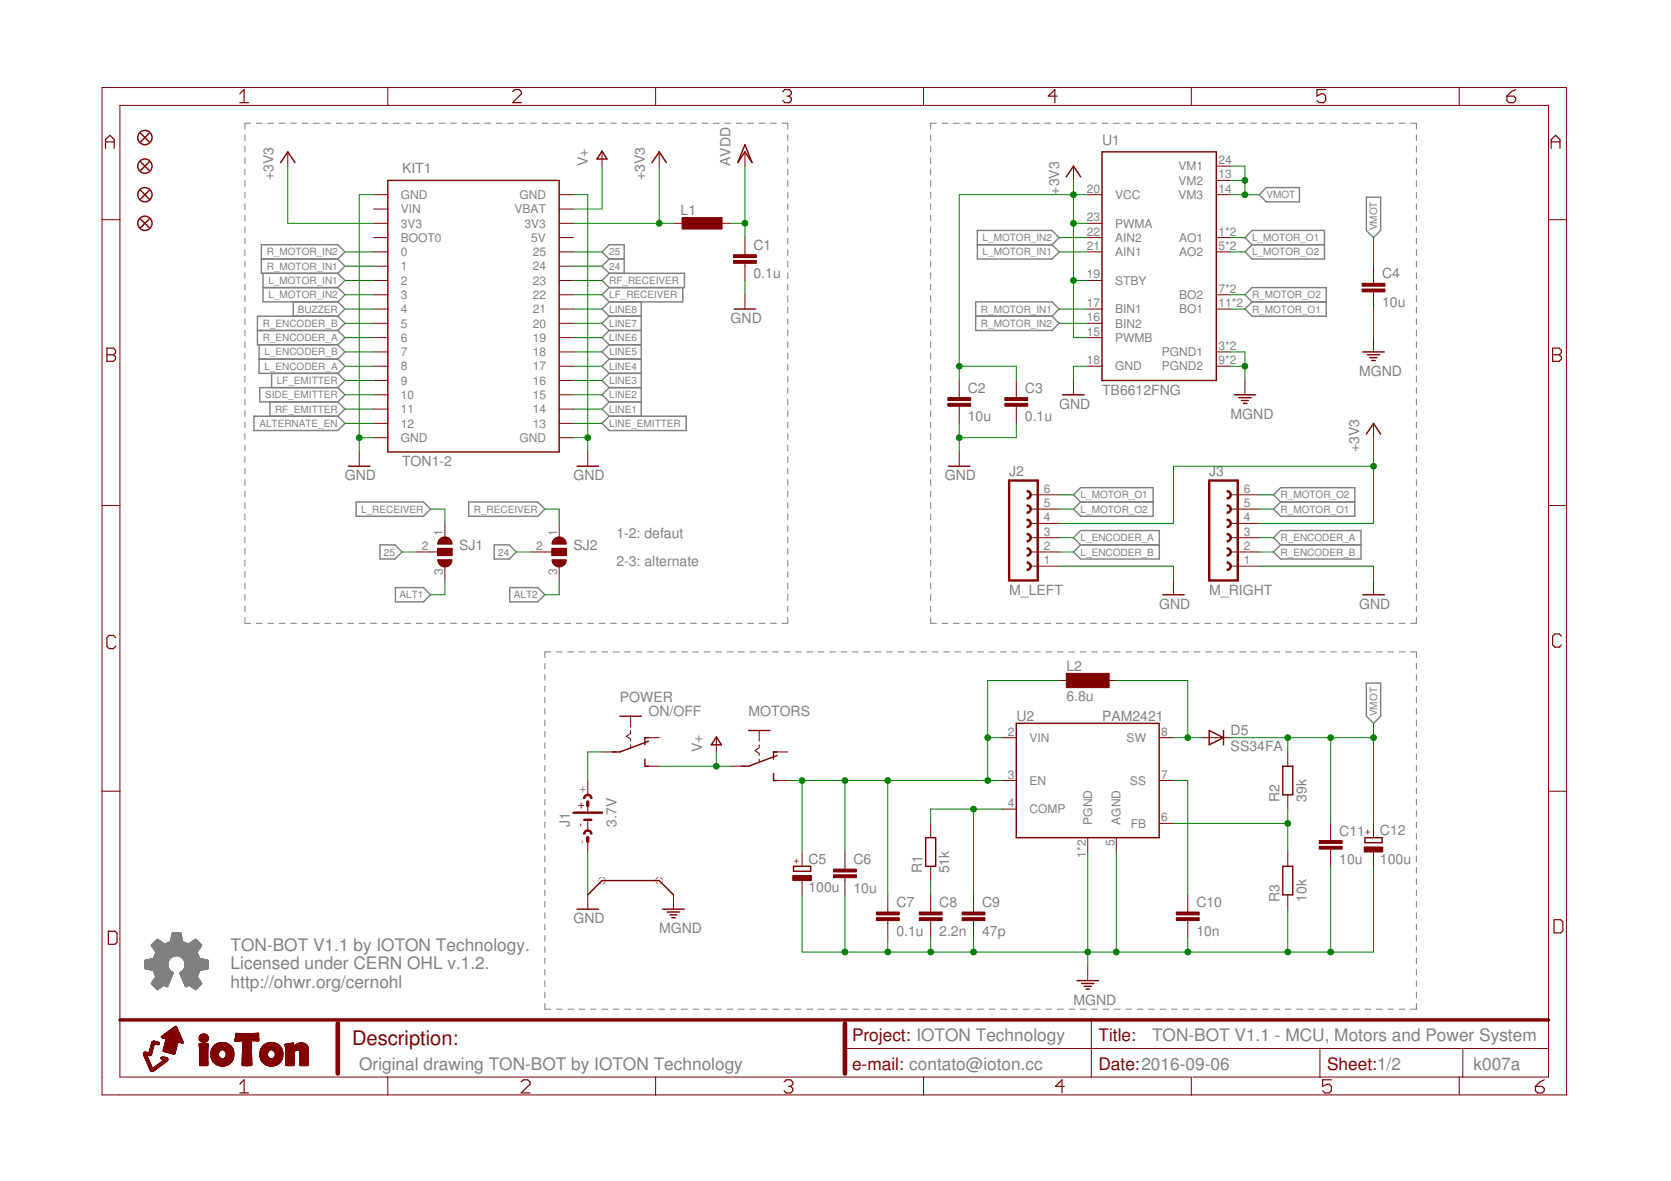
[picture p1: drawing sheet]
<svg xmlns="http://www.w3.org/2000/svg" width="297mm" height="210mm" viewBox="0 0 297 210" stroke-linecap="round" stroke-linejoin="round" font-family="sans-serif">
<defs><g id="words">
<text font-size="3.6" fill="#800000" x="62.6" y="185.7">Description:</text>
<g font-size="3.1" fill="#808080">
<text x="41" y="169">TON-BOT V1.1 by IOTON Technology.</text>
<text x="41" y="172.3">Licensed under CERN OHL v.1.2.</text>
<text x="41" y="175.6">http://ohwr.org/cernohl</text>
<text x="204.8" y="185.1">TON-BOT V1.1 - MCU, Motors and Power System</text>
<text x="63.9" y="190.2">Original drawing TON-BOT by IOTON Technology</text>
<text x="261.9" y="190.2">k007a</text>
</g>
<g font-size="3.1" fill="#800000">
<text x="151.5" y="185.1">Project: IOTON Technology</text>
<text x="195.3" y="185.1">Title:</text>
<text x="151.5" y="190.2">e-mail: contato@ioton.cc</text>
<text x="195.3" y="190.2">Date:2016-09-06</text>
<text x="235.9" y="190.2">Sheet:1/2</text>
</g>
<g font-size="2.5" fill="#808080">
<text x="104.5" y="29.5" transform="rotate(-90 104.5 29.5)">V+</text>
<text x="129.9" y="29.5" transform="rotate(-90 129.9 29.5)">AVDD</text>
<text x="195.9" y="25.7">U1</text>
<text x="48.6" y="32.1" transform="rotate(-90 48.6 32.1)">+3V3</text>
<text x="71.5" y="30.8">KIT1</text>
<text x="114.6" y="32.1" transform="rotate(-90 114.6 32.1)">+3V3</text>
<text x="188.3" y="34.6" transform="rotate(-90 188.3 34.6)">+3V3</text>
<text x="121" y="38.2">L1</text>
<text x="133.9" y="44.4">C1</text>
<text x="133.9" y="49.5">0.1u</text>
<text x="245.7" y="49.5">C4</text>
<text x="129.9" y="57.5">GND</text>
<text x="245.7" y="54.5">10u</text>
<text x="172" y="69.8">C2</text>
<text x="182.2" y="69.8">C3</text>
<text x="195.9" y="70.2">TB6612FNG</text>
<text x="241.6" y="66.9">MGND</text>
<text x="172" y="74.9">10u</text>
<text x="182.2" y="74.9">0.1u</text>
<text x="188.3" y="72.7">GND</text>
<text x="218.8" y="74.5">MGND</text>
<text x="71.5" y="82.9">TON1-2</text>
<text x="241.6" y="80.3" transform="rotate(-90 241.6 80.3)">+3V3</text>
<text x="61.3" y="85.4">GND</text>
<text x="101.9" y="85.4">GND</text>
<text x="168" y="85.4">GND</text>
<text x="179.4" y="84.6">J2</text>
<text x="215" y="84.6">J3</text>
<text x="109.6" y="95.6">1-2: defaut</text>
<text x="81.6" y="97.7">SJ1</text>
<text x="101.9" y="97.7">SJ2</text>
<text x="109.6" y="100.6">2-3: alternate</text>
<text x="179.4" y="105.7">M_LEFT</text>
<text x="215" y="105.7">M_RIGHT</text>
<text x="206.1" y="108.3">GND</text>
<text x="241.6" y="108.3">GND</text>
<text x="189.6" y="119.2">L2</text>
<text x="110.2" y="124.8">POWER</text>
<text x="189.6" y="124.5">6.8u</text>
<text x="115.3" y="127.3">ON/OFF</text>
<text x="133.1" y="127.3">MOTORS</text>
<text x="180.7" y="128.1">U2</text>
<text x="195.9" y="128.1">PAM2421</text>
<text x="218.8" y="130.6">D5</text>
<text x="124.8" y="133.7" transform="rotate(-90 124.8 133.7)">V+</text>
<text x="218.8" y="133.4">SS34FA</text>
<text x="227.4" y="142.5" transform="rotate(-90 227.4 142.5)">R2</text>
<text x="232.2" y="142.5" transform="rotate(-90 232.2 142.5)">39k</text>
<text x="101.3" y="147" transform="rotate(-90 101.3 147)">J1</text>
<text x="109.6" y="147" transform="rotate(-90 109.6 147)">3.7V</text>
<text x="238.1" y="148.5">C11</text>
<text x="245.3" y="148.4">C12</text>
<text x="143.7" y="153.5">C5</text>
<text x="151.7" y="153.6">C6</text>
<text x="163.9" y="155.2" transform="rotate(-90 163.9 155.2)">R1</text>
<text x="168.7" y="155.2" transform="rotate(-90 168.7 155.2)">51k</text>
<text x="238.1" y="153.6">10u</text>
<text x="245.3" y="153.5">100u</text>
<text x="143.7" y="158.6">100u</text>
<text x="151.7" y="158.7">10u</text>
<text x="159.3" y="161.2">C7</text>
<text x="167" y="161.2">C8</text>
<text x="174.6" y="161.2">C9</text>
<text x="212.7" y="161.2">C10</text>
<text x="227.4" y="160.3" transform="rotate(-90 227.4 160.3)">R3</text>
<text x="232.2" y="160.3" transform="rotate(-90 232.2 160.3)">10k</text>
<text x="101.9" y="164.1">GND</text>
<text x="117.2" y="165.9">MGND</text>
<text x="159.3" y="166.3">0.1u</text>
<text x="167" y="166.3">2.2n</text>
<text x="174.6" y="166.3">47p</text>
<text x="212.7" y="166.3">10n</text>
<text x="190.8" y="178.6">MGND</text>
</g>
<g font-size="2.1" fill="#808080">
<text x="216.6" y="29.2">24</text>
<text x="71.3" y="35.4">GND</text>
<text x="92.3" y="35.4">GND</text>
<text x="193.2" y="34.2">20</text>
<text x="198.2" y="35.4">VCC</text>
<text x="209.5" y="30.3">VM1</text>
<text x="209.5" y="32.8">VM2</text>
<text x="209.5" y="35.4">VM3</text>
<text x="216.6" y="31.7">13</text>
<text x="216.6" y="34.2">14</text>
<text x="71.3" y="40.4">3V3</text>
<text x="71.3" y="37.9">VIN</text>
<text x="91.5" y="37.9">VBAT</text>
<text x="93.3" y="40.4">3V3</text>
<text x="193.2" y="41.9">22</text>
<text x="193.2" y="39.3">23</text>
<text x="198.2" y="40.4">PWMA</text>
<text x="216.6" y="41.9">1*2</text>
<text x="71.3" y="43">BOOT0</text>
<text x="71.3" y="45.5">0</text>
<text x="94.4" y="43">5V</text>
<text x="94.7" y="45.5">25</text>
<text x="193.2" y="44.4">21</text>
<text x="198.2" y="43">AIN2</text>
<text x="198.2" y="45.5">AIN1</text>
<text x="209.6" y="43">AO1</text>
<text x="209.6" y="45.5">AO2</text>
<text x="216.6" y="44.4">5*2</text>
<text x="71.3" y="48.1">1</text>
<text x="71.3" y="50.6">2</text>
<text x="71.3" y="53.1">3</text>
<text x="94.7" y="53.1">22</text>
<text x="94.7" y="50.6">23</text>
<text x="94.7" y="48.1">24</text>
<text x="193.2" y="49.5">19</text>
<text x="198.2" y="50.6">STBY</text>
<text x="209.6" y="53.1">BO2</text>
<text x="216.6" y="52">7*2</text>
<text x="71.3" y="55.7">4</text>
<text x="71.3" y="58.2">5</text>
<text x="94.7" y="58.2">20</text>
<text x="94.7" y="55.7">21</text>
<text x="193.2" y="54.6">17</text>
<text x="193.2" y="57.1">16</text>
<text x="193.2" y="59.6">15</text>
<text x="198.2" y="55.7">BIN1</text>
<text x="198.2" y="58.2">BIN2</text>
<text x="209.6" y="55.7">BO1</text>
<text x="216.6" y="54.6">11*2</text>
<text x="71.3" y="60.8">6</text>
<text x="71.3" y="63.3">7</text>
<text x="71.3" y="65.8">8</text>
<text x="94.7" y="65.8">17</text>
<text x="94.7" y="63.3">18</text>
<text x="94.7" y="60.8">19</text>
<text x="193.2" y="64.7">18</text>
<text x="198.2" y="60.8">PWMB</text>
<text x="198.2" y="65.8">GND</text>
<text x="206.5" y="63.3">PGND1</text>
<text x="206.5" y="65.8">PGND2</text>
<text x="216.6" y="62.2">3*2</text>
<text x="216.6" y="64.7">9*2</text>
<text x="71.3" y="68.4">9</text>
<text x="71.3" y="70.9">10</text>
<text x="94.7" y="70.9">15</text>
<text x="94.7" y="68.4">16</text>
<text x="71.3" y="73.5">11</text>
<text x="71.3" y="76">12</text>
<text x="94.7" y="76">13</text>
<text x="94.7" y="73.5">14</text>
<text x="71.3" y="78.5">GND</text>
<text x="92.3" y="78.5">GND</text>
<text x="185.5" y="87.6">6</text>
<text x="221.1" y="87.6">6</text>
<text x="78.7" y="95.2" transform="rotate(-90 78.7 95.2)">1</text>
<text x="99" y="95.2" transform="rotate(-90 99 95.2)">1</text>
<text x="185.5" y="95.2">3</text>
<text x="185.5" y="92.7">4</text>
<text x="185.5" y="90.1">5</text>
<text x="221.1" y="95.2">3</text>
<text x="221.1" y="92.7">4</text>
<text x="221.1" y="90.1">5</text>
<text x="75" y="97.7">2</text>
<text x="95.3" y="97.7">2</text>
<text x="185.5" y="100.3">1</text>
<text x="185.5" y="97.7">2</text>
<text x="221.1" y="100.3">1</text>
<text x="221.1" y="97.7">2</text>
<text x="78.7" y="102.2" transform="rotate(-90 78.7 102.2)">3</text>
<text x="99" y="102.2" transform="rotate(-90 99 102.2)">3</text>
<text x="179.1" y="130.8">2</text>
<text x="183" y="131.9">VIN</text>
<text x="200.3" y="131.9">SW</text>
<text x="206.4" y="130.8">8</text>
<text x="104.1" y="140.9" transform="rotate(-90 104.1 140.9)">+</text>
<text x="179.1" y="138.4">3</text>
<text x="179.1" y="143.5">4</text>
<text x="183" y="139.5">EN</text>
<text x="200.9" y="139.5">SS</text>
<text x="206.4" y="138.4">7</text>
<text x="104.1" y="150" transform="rotate(-90 104.1 150)">-</text>
<text x="183" y="144.6">COMP</text>
<text x="194.1" y="146.6" transform="rotate(-90 194.1 146.6)">PGND</text>
<text x="199.2" y="146.6" transform="rotate(-90 199.2 146.6)">AGND</text>
<text x="201" y="147.1">FB</text>
<text x="206.4" y="146">6</text>
<text x="193" y="152.5" transform="rotate(-90 193 152.5)">1*2</text>
<text x="198.1" y="150.4" transform="rotate(-90 198.1 150.4)">5</text>
</g>
<g font-size="2.1" fill="#800000">
<text x="103.8" y="143.8" transform="rotate(-90 103.8 143.8)">+</text>
<text x="103.8" y="147" transform="rotate(-90 103.8 147)">-</text>
</g>
<g font-size="1.8" fill="#808080">
<text x="225.1" y="35.2">VMOT</text>
<text x="244.8" y="41" transform="rotate(-90 244.8 41)">VMOT</text>
<text x="47.4" y="47.9">R_MOTOR_IN1</text>
<text x="47.4" y="45.4">R_MOTOR_IN2</text>
<text x="108.3" y="45.4">25</text>
<text x="108.3" y="47.9">24</text>
<text x="174.7" y="42.9">L_MOTOR_IN2</text>
<text x="174.7" y="45.4">L_MOTOR_IN1</text>
<text x="222.6" y="42.9">L_MOTOR_O1</text>
<text x="222.6" y="45.4">L_MOTOR_O2</text>
<text x="47.7" y="53">L_MOTOR_IN2</text>
<text x="47.7" y="50.5">L_MOTOR_IN1</text>
<text x="108.3" y="53">LF_RECEIVER</text>
<text x="108.3" y="50.5">RF_RECEIVER</text>
<text x="222.6" y="53">R_MOTOR_O2</text>
<text x="46.7" y="58.1">R_ENCODER_B</text>
<text x="52.9" y="55.6">BUZZER</text>
<text x="108.3" y="58.1">LINE7</text>
<text x="108.3" y="55.6">LINE8</text>
<text x="174.4" y="55.6">R_MOTOR_IN1</text>
<text x="174.4" y="58.1">R_MOTOR_IN2</text>
<text x="222.6" y="55.6">R_MOTOR_O1</text>
<text x="46.7" y="60.6">R_ENCODER_A</text>
<text x="47" y="65.7">L_ENCODER_A</text>
<text x="47" y="63.2">L_ENCODER_B</text>
<text x="108.3" y="65.7">LINE4</text>
<text x="108.3" y="63.2">LINE5</text>
<text x="108.3" y="60.6">LINE6</text>
<text x="47.1" y="70.8">SIDE_EMITTER</text>
<text x="49.2" y="68.3">LF_EMITTER</text>
<text x="108.3" y="70.8">LINE2</text>
<text x="108.3" y="68.3">LINE3</text>
<text x="46.1" y="75.9">ALTERNATE_EN</text>
<text x="48.9" y="73.3">RF_EMITTER</text>
<text x="108.3" y="73.3">LINE1</text>
<text x="108.3" y="75.9">LINE_EMITTER</text>
<text x="192.1" y="88.6">L_MOTOR_O1</text>
<text x="227.6" y="88.6">R_MOTOR_O2</text>
<text x="64.2" y="91.1">L_RECEIVER</text>
<text x="84.2" y="91.1">R_RECEIVER</text>
<text x="192.1" y="91.1">L_MOTOR_O2</text>
<text x="227.6" y="91.1">R_MOTOR_O1</text>
<text x="68.2" y="98.7">25</text>
<text x="88.5" y="98.7">24</text>
<text x="192.1" y="96.2">L_ENCODER_A</text>
<text x="192.1" y="98.7">L_ENCODER_B</text>
<text x="227.6" y="98.7">R_ENCODER_B</text>
<text x="227.6" y="96.2">R_ENCODER_A</text>
<text x="71" y="106.4">ALT1</text>
<text x="91.3" y="106.4">ALT2</text>
<text x="244.8" y="127.3" transform="rotate(-90 244.8 127.3)">VMOT</text>
</g>
<g font-size="1.8" fill="#800000">
<text x="243.6" y="148.5" transform="rotate(-90 243.6 148.5)">+</text>
<text x="142" y="153.6" transform="rotate(-90 142 153.6)">+</text>
</g>
</g></defs>
<g fill="#808080" stroke="#808080" stroke-width=".18">
<path d="M34.7 175.9h.1z"/>
<path d="M27.9 175.8l.2 .1z"/>
<path d="M34.7 175.8l.2 .1z"/>
<path d="M27.9 175.8h.3z"/>
<path d="M34.6 175.8h.3z"/>
<path d="M27.8 175.8h.4z"/>
<path d="M27.8 175.7l.4 .1z"/>
<path d="M34.5 175.7l.5 .1z"/>
<path d="M27.8 175.7h.5z"/>
<path d="M34.5 175.7h.5z"/>
<path d="M27.7 175.7h.6z"/>
<path d="M34.4 175.7h.6z"/>
<path d="M27.7 175.6l.7 .1z"/>
<path d="M34.4 175.6l.7 .1z"/>
<path d="M27.6 175.6h.8z"/>
<path d="M34.3 175.6h.8z"/>
<path d="M27.6 175.6h.9z"/>
<path d="M27.6 175.5l.9 .1z"/>
<path d="M34.2 175.5l1 .1z"/>
<path d="M27.6 175.5l1 .1z"/>
<path d="M27.5 175.5h1.1z"/>
<path d="M34.2 175.5h1z"/>
<path d="M34.1 175.5h1.1z"/>
<path d="M27.5 175.4l1.2 .1z"/>
<path d="M34.1 175.4l1.2 .1z"/>
<path d="M27.5 175.4h1.2z"/>
<path d="M34 175.4h1.3z"/>
<path d="M27.4 175.4h1.4z"/>
<path d="M33 175.4h.1z"/>
<path d="M27.4 175.3l1.4 .1z"/>
<path d="M29.6 175.3l.2 .1z"/>
<path d="M33 175.3l.1 .1z"/>
<path d="M33.9 175.3l1.5 .1z"/>
<path d="M27.4 175.3h1.5z"/>
<path d="M29.5 175.3h.3z"/>
<path d="M33 175.3h.2z"/>
<path d="M33.9 175.3h1.5z"/>
<path d="M27.3 175.3h1.6z"/>
<path d="M33 175.3h.3z"/>
<path d="M32.9 175.3h.4z"/>
<path d="M33.8 175.3h1.7z"/>
<path d="M27.3 175.2l1.7 .1z"/>
<path d="M29.4 175.2l.4 .1z"/>
<path d="M32.9 175.2l.4 .1z"/>
<path d="M33.8 175.2l1.7 .1z"/>
<path d="M32.9 175.2l.5 .1z"/>
<path d="M27.2 175.2h1.8z"/>
<path d="M29.3 175.2h.6z"/>
<path d="M32.9 175.2h.5z"/>
<path d="M33.7 175.2h1.8z"/>
<path d="M27.2 175.2h1.9z"/>
<path d="M32.9 175.2h.6z"/>
<path d="M33.7 175.2h1.9z"/>
<path d="M27.2 175.1l1.9 .1z"/>
<path d="M29.2 175.1l.7 .1z"/>
<path d="M32.9 175.1l.7 .1z"/>
<path d="M33.6 175.1l2 .1z"/>
<path d="M27.2 175.1l2.7 .1z"/>
<path d="M32.9 175.1l2.7 .1z"/>
<path d="M27.1 175.1h2.8z"/>
<path d="M32.9 175.1h2.7z"/>
<path d="M27.1 175l2.8 .1z"/>
<path d="M32.9 175l2.7 .1z"/>
<path d="M32.8 175l2.9 .1z"/>
<path d="M27.1 175h2.9z"/>
<path d="M32.8 175h2.9z"/>
<path d="M27.1 175h2.8z"/>
<path d="M27 175h2.9z"/>
<path d="M32.8 175h3z"/>
<path d="M27 174.9l3 .1z"/>
<path d="M32.8 174.9l3 .1z"/>
<path d="M27 174.9h3z"/>
<path d="M32.8 174.9h3z"/>
<path d="M26.9 174.9h3.1z"/>
<path d="M26.9 174.8l3.1 .1z"/>
<path d="M32.8 174.8l3.1 .1z"/>
<path d="M26.9 174.8h3.1z"/>
<path d="M32.7 174.8h3.2z"/>
<path d="M26.9 174.7l3.1 .1z"/>
<path d="M32.7 174.7l3.1 .1z"/>
<path d="M26.9 174.7l3.2 .1z"/>
<path d="M27 174.7h3.1z"/>
<path d="M32.7 174.7h3.1z"/>
<path d="M27 174.6l3.1 .1z"/>
<path d="M32.7 174.6l3.1 .1z"/>
<path d="M27 174.6h3.1z"/>
<path d="M32.7 174.6h3.1z"/>
<path d="M27 174.5l3.1 .1z"/>
<path d="M32.6 174.5l3.1 .1z"/>
<path d="M27.1 174.5h3z"/>
<path d="M32.6 174.5h3.1z"/>
<path d="M27.1 174.5h3.1z"/>
<path d="M32.6 174.5h3z"/>
<path d="M27.1 174.4l3.1 .1z"/>
<path d="M32.6 174.4l3 .1z"/>
<path d="M27.2 174.4h3z"/>
<path d="M32.6 174.4h3z"/>
<path d="M27.1 174.4h3.1z"/>
<path d="M27.2 174.3l3 .1z"/>
<path d="M32.6 174.3l3 .1z"/>
<path d="M27.2 174.3h3z"/>
<path d="M32.5 174.3h3z"/>
<path d="M27.2 174.2l3 .1z"/>
<path d="M32.5 174.2l3 .1z"/>
<path d="M27.3 174.2h3z"/>
<path d="M32.5 174.2h3z"/>
<path d="M32.5 174.2h2.9z"/>
<path d="M27.3 174.1l3 .1z"/>
<path d="M32.5 174.1l2.9 .1z"/>
<path d="M27.3 174.1h3z"/>
<path d="M32.4 174.1h3z"/>
<path d="M27.4 174.1h2.9z"/>
<path d="M27.4 174l2.9 .1z"/>
<path d="M32.4 174l3 .1z"/>
<path d="M27.4 174l3 .1z"/>
<path d="M32.4 174l2.9 .1z"/>
<path d="M27.4 174h2.9z"/>
<path d="M32.4 174h2.9z"/>
<path d="M27.4 174h3z"/>
<path d="M27.5 173.9l2.9 .1z"/>
<path d="M32.4 173.9l2.9 .1z"/>
<path d="M27.5 173.9h2.9z"/>
<path d="M32.4 173.9h2.9z"/>
<path d="M32.4 173.9h2.8z"/>
<path d="M27.5 173.8l2.9 .1z"/>
<path d="M32.4 173.8l2.8 .1z"/>
<path d="M32.3 173.8l2.9 .1z"/>
<path d="M27.6 173.8h2.8z"/>
<path d="M32.3 173.8h2.9z"/>
<path d="M27.6 173.7l2.8 .1z"/>
<path d="M32.3 173.7l2.9 .1z"/>
<path d="M27.6 173.7l2.9 .1z"/>
<path d="M32.3 173.7l2.8 .1z"/>
<path d="M27.6 173.7h2.9z"/>
<path d="M32.3 173.7h2.8z"/>
<path d="M27.6 173.6l2.9 .1z"/>
<path d="M32.3 173.6l2.8 .1z"/>
<path d="M27.7 173.6l2.8 .1z"/>
<path d="M27.7 173.6h2.8z"/>
<path d="M32.3 173.6h2.8z"/>
<path d="M32.2 173.6h2.9z"/>
<path d="M27.7 173.5l2.8 .1z"/>
<path d="M32.2 173.5l2.9 .1z"/>
<path d="M27.7 173.5h2.8z"/>
<path d="M32.2 173.5h2.9z"/>
<path d="M27.6 173.5h3z"/>
<path d="M27.6 173.4l3 .1z"/>
<path d="M32.2 173.4l2.9 .1z"/>
<path d="M27.6 173.4h3z"/>
<path d="M32.2 173.4h2.9z"/>
<path d="M32.2 173.4h3z"/>
<path d="M27.6 173.3l3 .1z"/>
<path d="M32.2 173.3l3 .1z"/>
<path d="M32.1 173.3l3.1 .1z"/>
<path d="M27.6 173.3h3z"/>
<path d="M32.1 173.3h3.1z"/>
<path d="M27.6 173.2l3 .1z"/>
<path d="M32.1 173.2l3.1 .1z"/>
<path d="M27.5 173.2l3.2 .1z"/>
<path d="M27.5 173.2h3.2z"/>
<path d="M32.1 173.2h3.1z"/>
<path d="M27.5 173.1l3.2 .1z"/>
<path d="M32.1 173.1l3.1 .1z"/>
<path d="M32 173.1l3.2 .1z"/>
<path d="M27.5 173.1h3.2z"/>
<path d="M32 173.1h3.3z"/>
<path d="M27.5 173l3.2 .1z"/>
<path d="M32 173l3.3 .1z"/>
<path d="M27.5 173h3.3z"/>
<path d="M32 173h3.3z"/>
<path d="M27.4 173h3.4z"/>
<path d="M27.4 172.9l3.4 .1z"/>
<path d="M32 172.9l3.3 .1z"/>
<path d="M27.4 172.9h3.4z"/>
<path d="M32 172.9h3.3z"/>
<path d="M27.4 172.8l3.3 .1z"/>
<path d="M32 172.8l3.4 .1z"/>
<path d="M27.4 172.8h3.3z"/>
<path d="M32.1 172.8h3.3z"/>
<path d="M27.4 172.8h3.2z"/>
<path d="M27.3 172.7l3.3 .1z"/>
<path d="M32.1 172.7l3.3 .1z"/>
<path d="M32.2 172.7l3.2 .1z"/>
<path d="M27.3 172.7h3.2z"/>
<path d="M32.2 172.7h3.2z"/>
<path d="M32.3 172.7h3.2z"/>
<path d="M27.3 172.6l3.2 .1z"/>
<path d="M32.3 172.6l3.1 .1z"/>
<path d="M27.3 172.6l3.1 .1z"/>
<path d="M32.3 172.6l3.2 .1z"/>
<path d="M27.3 172.6h3.1z"/>
<path d="M32.3 172.6h3.2z"/>
<path d="M32.4 172.6h3.1z"/>
<path d="M27.3 172.5l3 .1z"/>
<path d="M32.4 172.5l3.1 .1z"/>
<path d="M27.2 172.5h3.1z"/>
<path d="M32.5 172.5h3z"/>
<path d="M27.2 172.4l3 .1z"/>
<path d="M32.5 172.4l3.1 .1z"/>
<path d="M27.1 172.4l3.1 .1z"/>
<path d="M32.6 172.4l3.1 .1z"/>
<path d="M26.9 172.4h3.3z"/>
<path d="M32.6 172.4h3.2z"/>
<path d="M26.8 172.4h3.4z"/>
<path d="M32.6 172.4h3.4z"/>
<path d="M26.7 172.3l3.4 .1z"/>
<path d="M32.6 172.3l3.5 .1z"/>
<path d="M26.5 172.3l3.6 .1z"/>
<path d="M32.6 172.3l3.6 .1z"/>
<path d="M26.4 172.3h3.7z"/>
<path d="M32.6 172.3h3.8z"/>
<path d="M26.2 172.3h3.9z"/>
<path d="M32.7 172.3h3.8z"/>
<path d="M26.1 172.2l4 .1z"/>
<path d="M32.7 172.2l3.9 .1z"/>
<path d="M26 172.2l4.1 .1z"/>
<path d="M32.7 172.2l4.1 .1z"/>
<path d="M25.8 172.2h4.2z"/>
<path d="M32.7 172.2h4.2z"/>
<path d="M32.7 172.2h4.3z"/>
<path d="M25.8 172.1l4.2 .1z"/>
<path d="M32.7 172.1l4.3 .1z"/>
<path d="M25.8 172.1h4.2z"/>
<path d="M32.8 172.1h4.2z"/>
<path d="M25.8 172l4.2 .1z"/>
<path d="M32.8 172l4.2 .1z"/>
<path d="M25.8 172h4.2z"/>
<path d="M32.8 172h4.2z"/>
<path d="M25.8 172h4.1z"/>
<path d="M25.8 171.9l4.1 .1z"/>
<path d="M32.8 171.9l4.2 .1z"/>
<path d="M25.8 171.9h4.1z"/>
<path d="M32.8 171.9h4.2z"/>
<path d="M32.9 171.9h4.1z"/>
<path d="M25.8 171.8l4.1 .1z"/>
<path d="M32.9 171.8l4.1 .1z"/>
<path d="M25.8 171.8h4.1z"/>
<path d="M32.9 171.8h4.1z"/>
<path d="M25.8 171.7l4.1 .1z"/>
<path d="M32.9 171.7l4.1 .1z"/>
<path d="M25.8 171.7h4.1z"/>
<path d="M32.9 171.7h4.1z"/>
<path d="M25.8 171.6l4.1 .1z"/>
<path d="M32.9 171.6l4.1 .1z"/>
<path d="M25.8 171.6h4.1z"/>
<path d="M32.9 171.6h4.1z"/>
<path d="M25.8 171.5l4 .1z"/>
<path d="M32.9 171.5l4.1 .1z"/>
<path d="M25.8 171.5h4z"/>
<path d="M32.9 171.5h4.1z"/>
<path d="M25.8 171.4l4 .1z"/>
<path d="M32.9 171.4l4.1 .1z"/>
<path d="M25.8 171.4h4z"/>
<path d="M32.9 171.4h4.1z"/>
<path d="M25.8 171.3l4 .1z"/>
<path d="M32.9 171.3l4.1 .1z"/>
<path d="M25.8 171.3h4z"/>
<path d="M32.9 171.3h4.1z"/>
<path d="M25.8 171.2l4.1 .1z"/>
<path d="M32.9 171.2l4.1 .1z"/>
<path d="M25.8 171.2h4.1z"/>
<path d="M32.9 171.2h4.1z"/>
<path d="M25.8 171.1l4.1 .1z"/>
<path d="M32.9 171.1l4.1 .1z"/>
<path d="M25.8 171.1h4.1z"/>
<path d="M32.9 171.1h4.1z"/>
<path d="M25.8 171l4.1 .1z"/>
<path d="M32.9 171l4.1 .1z"/>
<path d="M25.8 171h4.1z"/>
<path d="M32.9 171h4.1z"/>
<path d="M25.8 170.9l4.1 .1z"/>
<path d="M32.9 170.9l4.1 .1z"/>
<path d="M32.8 170.9l4.2 .1z"/>
<path d="M25.8 170.9h4.1z"/>
<path d="M32.8 170.9h4.2z"/>
<path d="M25.8 170.8l4.1 .1z"/>
<path d="M32.8 170.8l4.2 .1z"/>
<path d="M25.8 170.8h4.2z"/>
<path d="M32.8 170.8h4.2z"/>
<path d="M25.8 170.7l4.2 .1z"/>
<path d="M32.8 170.7l4.2 .1z"/>
<path d="M25.8 170.7h4.2z"/>
<path d="M32.8 170.7h4.2z"/>
<path d="M32.7 170.7h4.3z"/>
<path d="M25.8 170.6l4.2 .1z"/>
<path d="M32.7 170.6l4.3 .1z"/>
<path d="M25.8 170.6h4.3z"/>
<path d="M32.7 170.6h4.2z"/>
<path d="M25.9 170.6h4.2z"/>
<path d="M26 170.6h4.1z"/>
<path d="M32.7 170.6h4z"/>
<path d="M26.2 170.5l3.9 .1z"/>
<path d="M32.7 170.5l3.9 .1z"/>
<path d="M26.3 170.5l3.8 .1z"/>
<path d="M32.6 170.5l3.9 .1z"/>
<path d="M26.4 170.5h3.7z"/>
<path d="M32.6 170.5h3.7z"/>
<path d="M26.6 170.5h3.6z"/>
<path d="M32.6 170.5h3.6z"/>
<path d="M26.7 170.4l3.5 .1z"/>
<path d="M32.6 170.4l3.4 .1z"/>
<path d="M26.9 170.4l3.3 .1z"/>
<path d="M32.6 170.4l3.3 .1z"/>
<path d="M27 170.4h3.2z"/>
<path d="M32.5 170.4h3.3z"/>
<path d="M27.1 170.3l3.1 .1z"/>
<path d="M32.5 170.3l3.1 .1z"/>
<path d="M27.2 170.3l3.1 .1z"/>
<path d="M32.5 170.3l3 .1z"/>
<path d="M27.3 170.3h3z"/>
<path d="M32.5 170.3h3z"/>
<path d="M32.4 170.3h3.1z"/>
<path d="M27.3 170.2l3.1 .1z"/>
<path d="M32.4 170.2l3.1 .1z"/>
<path d="M27.3 170.2h3.1z"/>
<path d="M32.3 170.2h3.1z"/>
<path d="M27.3 170.2h3.2z"/>
<path d="M27.3 170.1l3.2 .1z"/>
<path d="M32.3 170.1l3.1 .1z"/>
<path d="M27.4 170.1h3.1z"/>
<path d="M32.2 170.1h3.2z"/>
<path d="M27.4 170.1h3.2z"/>
<path d="M27.4 170l3.3 .1z"/>
<path d="M32.1 170l3.3 .1z"/>
<path d="M27.4 170l3.4 .1z"/>
<path d="M32 170l3.3 .1z"/>
<path d="M27.4 170h3.4z"/>
<path d="M32 170h3.3z"/>
<path d="M27.4 169.9l3.4 .1z"/>
<path d="M31.9 169.9l3.4 .1z"/>
<path d="M27.5 169.9l3.4 .1z"/>
<path d="M31.8 169.9l3.5 .1z"/>
<path d="M27.4 169.9h3.6z"/>
<path d="M31.8 169.9h3.5z"/>
<path d="M27.5 169.9h3.7z"/>
<path d="M31.6 169.9h3.7z"/>
<path d="M27.5 169.8l7.8 .1z"/>
<path d="M27.5 169.8h7.8z"/>
<path d="M27.5 169.8h7.7z"/>
<path d="M27.5 169.7l7.7 .1z"/>
<path d="M27.6 169.7h7.6z"/>
<path d="M27.5 169.7h7.7z"/>
<path d="M27.6 169.6l7.6 .1z"/>
<path d="M27.6 169.6h7.6z"/>
<path d="M27.6 169.5l7.5 .1z"/>
<path d="M27.6 169.5l7.6 .1z"/>
<path d="M27.6 169.5h7.6z"/>
<path d="M27.6 169.5h7.5z"/>
<path d="M27.7 169.4l7.4 .1z"/>
<path d="M27.6 169.4l7.5 .1z"/>
<path d="M27.7 169.4h7.4z"/>
<path d="M27.7 169.3l7.4 .1z"/>
<path d="M27.7 169.3h7.4z"/>
<path d="M27.7 169.3h7.3z"/>
<path d="M27.7 169.2l7.3 .1z"/>
<path d="M27.7 169.2h7.4z"/>
<path d="M27.7 169.1l7.4 .1z"/>
<path d="M27.6 169.1h7.6z"/>
<path d="M27.6 169.1h7.5z"/>
<path d="M27.6 169l7.6 .1z"/>
<path d="M27.5 169h7.7z"/>
<path d="M27.5 168.9l7.7 .1z"/>
<path d="M27.5 168.9h7.8z"/>
<path d="M27.5 168.8l7.8 .1z"/>
<path d="M27.4 168.8h7.9z"/>
<path d="M27.4 168.8h8z"/>
<path d="M27.4 168.7l8 .1z"/>
<path d="M27.4 168.7h8z"/>
<path d="M27.3 168.7h8.1z"/>
<path d="M27.3 168.6l8.2 .1z"/>
<path d="M27.3 168.6h8.2z"/>
<path d="M27.2 168.5l8.3 .1z"/>
<path d="M27.2 168.5h8.3z"/>
<path d="M27.2 168.4l8.4 .1z"/>
<path d="M27.1 168.4h8.5z"/>
<path d="M27.2 168.4h8.4z"/>
<path d="M27.1 168.4h8.6z"/>
<path d="M27.1 168.3l8.5 .1z"/>
<path d="M27.1 168.3h8.6z"/>
<path d="M27 168.3h8.7z"/>
<path d="M27 168.2l8.7 .1z"/>
<path d="M27 168.2h8.8z"/>
<path d="M27 168.1l8.8 .1z"/>
<path d="M26.9 168.1h8.9z"/>
<path d="M26.9 168l9 .1z"/>
<path d="M26.9 168h9z"/>
<path d="M26.9 167.9l9 .1z"/>
<path d="M26.9 167.9l8.9 .1z"/>
<path d="M26.9 167.9h8.9z"/>
<path d="M27 167.9h8.8z"/>
<path d="M27 167.8l8.7 .1z"/>
<path d="M27 167.8h8.7z"/>
<path d="M27.1 167.8h8.6z"/>
<path d="M27.1 167.7l2.2 .1z"/>
<path d="M29.3 167.7l6.4 .1z"/>
<path d="M27.1 167.7l2.1 .1z"/>
<path d="M29.4 167.7l4 .1z"/>
<path d="M33.5 167.7l2.1 .1z"/>
<path d="M27.1 167.7h2.1z"/>
<path d="M29.4 167.7h3.9z"/>
<path d="M33.6 167.7h2z"/>
<path d="M27.2 167.7h1.9z"/>
<path d="M29.5 167.7h3.8z"/>
<path d="M27.2 167.6l1.9 .1z"/>
<path d="M29.6 167.6l3.6 .1z"/>
<path d="M33.7 167.6l1.8 .1z"/>
<path d="M27.2 167.6l1.8 .1z"/>
<path d="M29.6 167.6l3.5 .1z"/>
<path d="M27.3 167.6h1.7z"/>
<path d="M29.7 167.6h3.4z"/>
<path d="M33.8 167.6h1.7z"/>
<path d="M29.7 167.6h3.3z"/>
<path d="M27.3 167.5l1.6 .1z"/>
<path d="M29.8 167.5l3.2 .1z"/>
<path d="M33.8 167.5l1.6 .1z"/>
<path d="M29.9 167.5l3 .1z"/>
<path d="M33.9 167.5l1.5 .1z"/>
<path d="M27.3 167.5h1.5z"/>
<path d="M30 167.5h2.8z"/>
<path d="M33.9 167.5h1.5z"/>
<path d="M27.4 167.5h1.4z"/>
<path d="M27.4 167.4l1.4 .1z"/>
<path d="M30 167.4l2.7 .1z"/>
<path d="M34 167.4l1.3 .1z"/>
<path d="M27.4 167.4h1.3z"/>
<path d="M30.1 167.4h2.6z"/>
<path d="M34 167.4h1.3z"/>
<path d="M27.5 167.4h1.2z"/>
<path d="M30.1 167.4h2.5z"/>
<path d="M34.1 167.4h1.2z"/>
<path d="M30.2 167.4h2.3z"/>
<path d="M27.5 167.3l1.1 .1z"/>
<path d="M30.3 167.3l2.2 .1z"/>
<path d="M34.1 167.3l1.1 .1z"/>
<path d="M27.5 167.3h1.1z"/>
<path d="M30.3 167.3h2.1z"/>
<path d="M34.2 167.3h1z"/>
<path d="M27.6 167.3h1z"/>
<path d="M27.6 167.3h.9z"/>
<path d="M27.6 167.2l.9 .1z"/>
<path d="M30.3 167.2l2.1 .1z"/>
<path d="M34.3 167.2l.8 .1z"/>
<path d="M27.6 167.2l.8 .1z"/>
<path d="M27.6 167.2h.8z"/>
<path d="M30.4 167.2h2z"/>
<path d="M34.3 167.2h.8z"/>
<path d="M27.7 167.2h.7z"/>
<path d="M34.4 167.2h.7z"/>
<path d="M27.7 167.1l.6 .1z"/>
<path d="M30.3 167.1l2.1 .1z"/>
<path d="M34.4 167.1l.6 .1z"/>
<path d="M34.5 167.1l.5 .1z"/>
<path d="M27.7 167.1h.6z"/>
<path d="M30.4 167.1h2z"/>
<path d="M34.5 167.1h.5z"/>
<path d="M27.8 167l.4 .1z"/>
<path d="M30.4 167l2 .1z"/>
<path d="M34.5 167l.5 .1z"/>
<path d="M34.6 167l.3 .1z"/>
<path d="M27.8 167h.4z"/>
<path d="M30.4 167h2z"/>
<path d="M34.6 167h.3z"/>
<path d="M27.9 167h.3z"/>
<path d="M27.9 167h.2z"/>
<path d="M34.7 167h.2z"/>
<path d="M27.9 166.9l.1 .1z"/>
<path d="M30.4 166.9l2 .1z"/>
<path d="M34.7 166.9l.1 .1z"/>
<path d="M30.4 166.9h2z"/>
<path d="M30.4 166.8l1.9 .1z"/>
<path d="M30.4 166.8h2z"/>
<path d="M30.4 166.7l2 .1z"/>
<path d="M30.4 166.7l1.9 .1z"/>
<path d="M30.5 166.7h1.8z"/>
<path d="M30.5 166.6l1.8 .1z"/>
<path d="M30.5 166.6h1.8z"/>
<path d="M30.4 166.6h1.9z"/>
<path d="M30.5 166.5l1.8 .1z"/>
<path d="M30.5 166.5h1.8z"/>
<path d="M30.5 166.4l1.8 .1z"/>
<path d="M30.5 166.4h1.8z"/>
<path d="M30.5 166.3l1.8 .1z"/>
<path d="M30.5 166.3h1.7z"/>
<path d="M30.5 166.3h1.8z"/>
<path d="M30.5 166.2l1.8 .1z"/>
<path d="M30.5 166.2h1.8z"/>
<path d="M30.5 166.2h1.7z"/>
<path d="M30.5 166.1l1.7 .1z"/>
<path d="M30.5 166.1h1.7z"/>
<path d="M30.5 166l1.7 .1z"/>
<path d="M30.5 166h1.7z"/>
<path d="M30.6 166h1.6z"/>
<path d="M30.6 165.9l1.6 .1z"/>
<path d="M30.6 165.9h1.6z"/>
<path d="M30.6 165.8l1.6 .1z"/>
<path d="M30.7 165.8h1.4z"/>
</g>
<g fill="none" stroke="#808080" stroke-width=".18">
<path d="M43.5 23.9v1.1M43.5 26v1M43.5 28v1.1M43.5 30.1v1M43.5 32.1v1.1M43.5 34.2v1M43.5 36.2v1.1M43.5 38.2v1.1M44.6 21.9h-1.1v1M45.6 21.9h1M47.6 21.9h1M49.6 21.9h1.1"/>
<path d="M51.7 21.9h1M53.7 21.9h1M55.7 21.9h1M57.8 21.9h1M59.8 21.9h1M61.8 21.9h1M63.8 21.9h1.1M65.9 21.9h1M67.9 21.9h1M69.9 21.9h1.1M72 21.9h1M74 21.9h1"/>
<path d="M76 21.9h1.1M78.1 21.9h1M80.1 21.9h1M82.1 21.9h1.1M84.2 21.9h1M86.2 21.9h1M88.2 21.9h1.1M90.3 21.9h1M92.3 21.9h1M94.3 21.9h1.1M96.4 21.9h1M98.4 21.9h1"/>
<path d="M100.4 21.9h1.1M102.4 21.9h1.1M104.5 21.9h1M106.5 21.9h1M108.5 21.9h1.1M110.6 21.9h1M112.6 21.9h1M114.6 21.9h1.1M116.6 21.9h1.1M118.7 21.9h1M120.7 21.9h1.1M122.7 21.9h1.1"/>
<path d="M124.8 21.9h1M126.8 21.9h1M128.8 21.9h1.1M130.9 21.9h1M132.9 21.9h1M134.9 21.9h1.1M137 21.9h1M139 21.9h1v1M140 23.9v1.1M140 26v1M140 28v1.1M140 30.1v1"/>
<path d="M140 32.1v1.1M140 34.2v1M140 36.2v1.1M140 38.2v1.1M165.4 23.9v1.1M165.4 26v1M165.4 28v1.1M165.4 30.1v1M165.4 32.1v1.1M165.4 34.2v1M165.4 36.2v1.1M165.4 38.2v1.1"/>
<path d="M166.5 21.9h-1.1v1M167.5 21.9h1M169.5 21.9h1M171.5 21.9h1.1M173.5 21.9h1.1M175.6 21.9h1M177.6 21.9h1M179.6 21.9h1.1M181.7 21.9h1M183.7 21.9h1M185.7 21.9h1.1M187.8 21.9h1"/>
<path d="M189.8 21.9h1M191.8 21.9h1.1M193.9 21.9h1M195.9 21.9h1M197.9 21.9h1.1M200 21.9h1M202 21.9h1M204 21.9h1.1M206.1 21.9h1M208.1 21.9h1M210.1 21.9h1.1M212.2 21.9h1"/>
<path d="M214.2 21.9h1M216.2 21.9h1M218.2 21.9h1.1M220.3 21.9h1M222.3 21.9h1M224.3 21.9h1.1M226.4 21.9h1M228.4 21.9h1M230.4 21.9h1.1M232.5 21.9h1M234.5 21.9h1M236.5 21.9h1.1"/>
<path d="M238.5 21.9h1.1M240.6 21.9h1M242.6 21.9h1M244.6 21.9h1.1M246.7 21.9h1M248.7 21.9h1M250.7 21.9h1.1v1M251.8 23.9v1.1M251.8 26v1M251.8 28v1.1M251.8 30.1v1M251.8 32.1v1.1"/>
<path d="M251.8 34.2v1M251.8 36.2v1.1M251.8 38.2v1.1M43.5 40.3v1M43.5 42.3v1.1M43.5 44.4v1M43.5 46.4v1.1M43.5 48.5v1M43.5 50.5v1M43.5 52.6v1M43.5 54.6v1M43.5 56.6v1.1"/>
<path d="M43.5 58.7v1M140 40.3v1M140 42.3v1.1M140 44.4v1M140 46.4v1.1M140 48.5v1M140 50.5v1M140 52.6v1M140 54.6v1M140 56.6v1.1M140 58.7v1M165.4 40.3v1"/>
<path d="M165.4 42.3v1.1M165.4 44.4v1M165.4 46.4v1.1M165.4 48.5v1M165.4 50.5v1M165.4 52.6v1M165.4 54.6v1M165.4 56.6v1.1M165.4 58.7v1M251.8 40.3v1M251.8 42.3v1.1M251.8 44.4v1"/>
<path d="M251.8 46.4v1.1M251.8 48.5v1M251.8 50.5v1M251.8 52.6v1M251.8 54.6v1M251.8 56.6v1.1M251.8 58.7v1M43.5 60.7v1.1M43.5 62.8v1M43.5 64.8v1M43.5 66.8v1.1M43.5 68.9v1"/>
<path d="M43.5 70.9v1.1M43.5 73v1M43.5 75v1.1M43.5 77.1v1M43.5 79.1v1.1M140 60.7v1.1M140 62.8v1M140 64.8v1M140 66.8v1.1M140 68.9v1M140 70.9v1.1M140 73v1"/>
<path d="M140 75v1.1M140 77.1v1M140 79.1v1.1M165.4 60.7v1.1M165.4 62.8v1M165.4 64.8v1M165.4 66.8v1.1M165.4 68.9v1M165.4 70.9v1.1M165.4 73v1M165.4 75v1.1M165.4 77.1v1"/>
<path d="M165.4 79.1v1.1M251.8 60.7v1.1M251.8 62.8v1M251.8 64.8v1M251.8 66.8v1.1M251.8 68.9v1M251.8 70.9v1.1M251.8 73v1M251.8 75v1.1M251.8 77.1v1M251.8 79.1v1.1M43.5 81.2v1"/>
<path d="M43.5 83.2v1M43.5 85.2v1.1M43.5 87.3v1M43.5 89.3v1.1M43.5 91.4v1M43.5 93.4v1M43.5 95.5v1M43.5 97.5v1M43.5 99.5v1.1M140 81.2v1M140 83.2v1M140 85.2v1.1"/>
<path d="M140 87.3v1M140 89.3v1.1M140 91.4v1M140 93.4v1M140 95.5v1M140 97.5v1M140 99.5v1.1M165.4 81.2v1M165.4 83.2v1M165.4 85.2v1.1M165.4 87.3v1M165.4 89.3v1.1"/>
<path d="M165.4 91.4v1M165.4 93.4v1M165.4 95.5v1M165.4 97.5v1M165.4 99.5v1.1M251.8 81.2v1M251.8 83.2v1M251.8 85.2v1.1M251.8 87.3v1M251.8 89.3v1.1M251.8 91.4v1M251.8 93.4v1"/>
<path d="M251.8 95.5v1M251.8 97.5v1M251.8 99.5v1.1M43.5 109.7v1.1h1.1M43.5 101.6v1M43.5 103.6v1.1M43.5 105.7v1M43.5 107.7v1.1M45.6 110.8h1M47.6 110.8h1M49.6 110.8h1.1M51.7 110.8h1"/>
<path d="M53.7 110.8h1M55.7 110.8h1M57.8 110.8h1M59.8 110.8h1M61.8 110.8h1M63.8 110.8h1.1M65.9 110.8h1M67.9 110.8h1M69.9 110.8h1.1M72 110.8h1M74 110.8h1M76 110.8h1.1"/>
<path d="M78.1 110.8h1M80.1 110.8h1M82.1 110.8h1.1M84.2 110.8h1M86.2 110.8h1M88.2 110.8h1.1M90.3 110.8h1M92.3 110.8h1M94.3 110.8h1.1M96.4 110.8h1M96.9 117.9v1M96.9 119.9v1"/>
<path d="M97.9 115.9h-1v1M98.4 110.8h1M98.9 115.9h1M100.4 110.8h1.1M100.9 115.9h1M102.4 110.8h1.1M102.9 115.9h1.1M104.5 110.8h1M105 115.9h1M106.5 110.8h1M107 115.9h1M108.5 110.8h1.1"/>
<path d="M109 115.9h1M110.6 110.8h1M111 115.9h1.1M112.6 110.8h1M113.1 115.9h1M114.6 110.8h1.1M115.1 115.9h1M116.6 110.8h1.1M117.1 115.9h1M118.7 110.8h1M119.1 115.9h1.1M120.7 110.8h1.1"/>
<path d="M121.2 115.9h1M122.7 110.8h1.1M123.2 115.9h1M124.8 110.8h1M125.2 115.9h1M126.8 110.8h1M127.2 115.9h1.1M128.8 110.8h1.1M129.3 115.9h1M130.9 110.8h1M131.3 115.9h1M132.9 110.8h1"/>
<path d="M133.3 115.9h1M134.9 110.8h1.1M135.3 115.9h1.1M137 110.8h1M137.4 115.9h1M139.4 115.9h1M140 101.6v1M140 103.6v1.1M140 105.7v1M140 107.7v1.1M140 109.7v1.1h-1M141.4 115.9h1"/>
<path d="M143.4 115.9h1.1M145.5 115.9h1M147.5 115.9h1M149.5 115.9h1M151.5 115.9h1M153.6 115.9h1M155.6 115.9h1M157.6 115.9h1M159.6 115.9h1.1M161.6 115.9h1.1M163.7 115.9h1M165.4 109.7v1.1h1.1"/>
<path d="M165.4 101.6v1M165.4 103.6v1.1M165.4 105.7v1M165.4 107.7v1.1M165.7 115.9h1M167.5 110.8h1M167.7 115.9h1.1M169.5 110.8h1M169.8 115.9h1M171.5 110.8h1.1M171.8 115.9h1M173.5 110.8h1.1"/>
<path d="M173.8 115.9h1M175.6 110.8h1M175.8 115.9h1M177.6 110.8h1M177.9 115.9h1M179.6 110.8h1.1M179.9 115.9h1M181.7 110.8h1M181.9 115.9h1M183.7 110.8h1M183.9 115.9h1.1M185.7 110.8h1.1"/>
<path d="M185.9 115.9h1.1M187.8 110.8h1M188 115.9h1M189.8 110.8h1M190 115.9h1M191.8 110.8h1.1M192 115.9h1.1M193.9 110.8h1M194.1 115.9h1M195.9 110.8h1M196.1 115.9h1M197.9 110.8h1.1"/>
<path d="M198.1 115.9h1M200 110.8h1M200.1 115.9h1M202 110.8h1M202.2 115.9h1M204 110.8h1.1M204.2 115.9h1M206.1 110.8h1M206.2 115.9h1M208.1 110.8h1M208.2 115.9h1.1M210.1 110.8h1.1"/>
<path d="M210.2 115.9h1.1M212.2 110.8h1M212.3 115.9h1M214.2 110.8h1M214.3 115.9h1M216.2 110.8h1M216.3 115.9h1.1M218.2 110.8h1.1M218.4 115.9h1M220.3 110.8h1M220.4 115.9h1M222.3 110.8h1"/>
<path d="M222.4 115.9h1M224.3 110.8h1.1M224.4 115.9h1M226.4 110.8h1M226.4 115.9h1.1M228.4 110.8h1M228.5 115.9h1M230.4 110.8h1.1M230.5 115.9h1M232.5 110.8h1M232.5 115.9h1.1M234.5 110.8h1"/>
<path d="M234.5 115.9h1.1M236.5 110.8h1.1M236.6 115.9h1M238.5 110.8h1.1M238.6 115.9h1M240.6 110.8h1M240.6 115.9h1M242.6 110.8h1M242.7 115.9h1M244.6 110.8h1.1M244.7 115.9h1M246.7 110.8h1"/>
<path d="M246.7 115.9h1M248.7 110.8h1M248.7 115.9h1M250.7 115.9h1.1v1M251.8 109.7v1.1h-1.1M251.8 101.6v1M251.8 103.6v1.1M251.8 105.7v1M251.8 107.7v1.1M251.8 117.9v1M251.8 119.9v1M96.9 121.9v1"/>
<path d="M96.9 123.9v1M96.9 125.9v1.1M96.9 128v1M96.9 130v1M96.9 132v1M96.9 134v1M96.9 136v1.1M96.9 138v1.1M251.8 121.9v1M251.8 123.9v1M251.8 125.9v1.1M251.8 128v1"/>
<path d="M251.8 130v1M251.8 132v1M251.8 134v1M251.8 136v1.1M251.8 138v1.1M96.9 140.1v1M96.9 142.1v1M96.9 144.1v1M96.9 146.1v1M96.9 148.1v1M96.9 150.1v1.1M96.9 152.1v1.1"/>
<path d="M96.9 154.2v1M96.9 156.2v1M96.9 158.2v1M251.8 140.1v1M251.8 142.1v1M251.8 144.1v1M251.8 146.1v1M251.8 148.1v1M251.8 150.1v1.1M251.8 152.1v1.1M251.8 154.2v1M251.8 156.2v1"/>
<path d="M251.8 158.2v1M96.9 178.4v1h1M96.9 160.2v1M96.9 162.2v1M96.9 164.3v1M96.9 166.3v1M96.9 168.3v1M96.9 170.3v1M96.9 172.3v1M96.9 174.3v1M96.9 176.3v1.1M98.9 179.4h1"/>
<path d="M100.9 179.4h1M102.9 179.4h1.1M105 179.4h1M107 179.4h1M109 179.4h1M111 179.4h1.1M113.1 179.4h1M115.1 179.4h1M117.1 179.4h1M119.1 179.4h1.1M121.2 179.4h1M123.2 179.4h1"/>
<path d="M125.2 179.4h1M127.2 179.4h1.1M129.3 179.4h1M131.3 179.4h1M133.3 179.4h1M135.3 179.4h1.1M137.4 179.4h1M139.4 179.4h1M141.4 179.4h1M143.4 179.4h1.1M145.5 179.4h1M147.5 179.4h1"/>
<path d="M149.5 179.4h1M151.5 179.4h1M153.6 179.4h1M155.6 179.4h1M157.6 179.4h1M159.6 179.4h1.1M161.6 179.4h1.1M163.7 179.4h1M165.7 179.4h1M167.7 179.4h1.1M169.8 179.4h1M171.8 179.4h1"/>
<path d="M173.8 179.4h1M175.8 179.4h1M177.9 179.4h1M179.9 179.4h1M181.9 179.4h1M183.9 179.4h1.1M185.9 179.4h1.1M188 179.4h1M190 179.4h1M192 179.4h1.1M194.1 179.4h1M196.1 179.4h1"/>
<path d="M198.1 179.4h1M200.1 179.4h1M202.2 179.4h1M204.2 179.4h1M206.2 179.4h1M208.2 179.4h1.1M210.2 179.4h1.1M212.3 179.4h1M214.3 179.4h1M216.3 179.4h1.1M218.4 179.4h1M220.4 179.4h1"/>
<path d="M222.4 179.4h1M224.4 179.4h1M226.4 179.4h1.1M228.5 179.4h1M230.5 179.4h1M232.5 179.4h1.1M234.5 179.4h1.1M236.6 179.4h1M238.6 179.4h1M240.6 179.4h1M242.7 179.4h1M244.7 179.4h1"/>
<path d="M246.7 179.4h1M248.7 179.4h1M251.8 160.2v1M251.8 162.2v1M251.8 164.3v1M251.8 166.3v1M251.8 168.3v1M251.8 170.3v1M251.8 172.3v1M251.8 174.3v1M251.8 176.3v1.1M251.8 178.4v1h-1.1"/>
</g>
<g fill="none" stroke="#808080" stroke-width=".25">
<path d="M223.8 34.6l1.3-1.3h5.9v2.6h-5.9zM242.9 35.1h2.5v5.9l-1.2 1.2-1.3-1.2zM45.8 58.7h14.2M46.5 46h13.5M46.8 51.1h13.2M46.8 48.6v5.1h13.2M52.1 53.7v2.5M60 56.2h-14.2v5.1h14.2M60 46l1.3-1.2-1.3-1.3h-13.5v5.1h13.5M60 51.1l1.3 1.3-1.3 1.3M60 48.6l1.3 1.2-1.3 1.3M60 46l1.3 1.3-1.3 1.3"/>
<path d="M60 53.7l1.3 1.2-1.3 1.3M60 56.2l1.3 1.3-1.3 1.2M60 58.7l1.3 1.3-1.3 1.3M108.3 48.6h13.4v2.5h-13.4M108.3 56.2h5.7M108.3 46l-1.3-1.2 1.3-1.3h2.7v5.1M108.3 46h2.7M108.3 51.1l-1.3 1.3 1.3 1.3M108.3 58.7l-1.3 1.3 1.3 1.3M108.3 48.6l-1.3 1.2 1.3 1.3M108.3 58.7h5.7M108.3 56.2l-1.3 1.3 1.3 1.2"/>
<path d="M108.3 53.7l-1.3 1.2 1.3 1.3M108.3 46l-1.3 1.3 1.3 1.3M114 53.7v20.3M121.4 51.1v2.6h-13.1M173.4 53.7h13.6l1.3 1.2-1.3 1.3 1.3 1.3-1.3 1.2h-13.6zM173.4 56.2h13.6M173.7 41h13.3l1.3 1.2-1.3 1.3 1.3 1.3-1.3 1.2h-13.3zM173.7 43.5h13.3M221.3 52.4l1.3-1.3h13.2v5.1h-13.2l-1.3-1.3 1.3-1.2zM221.3 42.2l1.3-1.2h12.8v5h-12.8l-1.3-1.2 1.3-1.3zM222.6 53.7h13.2M222.6 43.5h12.8"/>
<path d="M45.1 74h14.9l1.3 1.2-1.3 1.3h-14.9zM46.1 61.3v5.1h13.9M46.1 63.8h13.9M48 71.4v2.6M48.3 66.4v2.5M60 68.9h-13.8v2.5h13.8M60 66.4l1.3 1.2-1.3 1.3M60 68.9l1.3 1.3-1.3 1.2M60 71.4l1.3 1.3-1.3 1.3M60 63.8l1.3 1.3-1.3 1.3M60 61.3l1.3 1.2-1.3 1.3M108.3 71.4l-1.3 1.3 1.3 1.3"/>
<path d="M108.3 71.4h5.7M108.3 74h13.7v2.5h-13.7l-1.3-1.3zM108.3 68.9l-1.3 1.3 1.3 1.2M108.3 68.9h5.7M108.3 66.4l-1.3 1.2 1.3 1.3M108.3 66.4h5.7M108.3 63.8l-1.3 1.3 1.3 1.3M108.3 63.8h5.7M108.3 61.3l-1.3 1.2 1.3 1.3M108.3 61.3h5.7M63.3 89.2h12l1.2 1.3-1.2 1.3h-12zM67.5 96.8h2.7l1.3 1.3-1.3 1.3h-2.7z"/>
<path d="M83.3 89.2h12.3l1.3 1.3-1.3 1.3h-12.3zM87.9 96.8h2.6l1.3 1.3-1.3 1.3h-2.6zM190.8 87.9l1.3-1.2h12.9v5.1h-12.9l-1.3-1.3 1.3-1.3zM190.8 95.6l1.3-1.3h14v5.1h-14l-1.3-1.3 1.3-1.3zM192.1 89.2h12.9M192.1 96.8h14M226.4 87.9l1.2-1.2h13.2v5.1h-13.2l-1.2-1.3 1.2-1.3zM226.4 95.6l1.2-1.3h14.3v5.1h-14.3l-1.2-1.3 1.2-1.3zM227.6 89.2h13.2M227.6 96.8h14.3M70.3 104.4h5l1.2 1.3-1.2 1.3h-5zM90.6 104.4h5l1.3 1.3-1.3 1.3h-5z"/>
<path d="M242.9 121.4h2.5v5.9l-1.2 1.3-1.3-1.3z"/>
</g>
<g fill="none" stroke="#800000" stroke-width=".25">
<path d="M25 23.7l1.5 1.5M25 28.8l1.5 1.5M25 33.8l1.5 1.6M25 38.9l1.5 1.5M26.5 23.7l-1.5 1.5M26.5 28.8l-1.5 1.5M26.5 33.8l-1.5 1.6M26.5 38.9l-1.5 1.5M49.9 28.9l1.3-1.9 1.2 1.9M68.9 32.1h30.5v48.2h-30.5zM107 26.9l.9 1.4h-1.8zM115.9 28.9l1.3-1.9 1.2 1.9"/>
<path d="M132.4 25.7l1.3 3.2-1.3-1.9-1.3 1.9zM189.5 31.4l1.3-1.9 1.3 1.9M195.9 27h20.3v40.6h-20.3zM130.5 54.9h3.8M188.9 70.2h3.8M219.4 70.2h3.8M220.2 70.7h2.2M220.7 71.2h1.2M221 71.7h.6M242.3 62.5h3.8M242.9 77.2l1.3-2 1.2 2M243.1 63.1h2.1"/>
<path d="M243.5 63.6h1.3M243.8 64.1h.7M62 82.9h3.8M102.6 82.9h3.8M168.6 82.9h3.8M206.7 105.7h3.8M242.3 105.7h3.8M110.2 127.3h3.8M114.6 134.9v1.3h.7M115.3 131.7l-5.1 1.9h-1.3M115.3 131.1h-.7v1.3M127.3 131l.9 1.4h-1.8z"/>
<path d="M133.1 129.8h3.8M137.5 137.5v1.2h.6M138.1 133.6h-.6v1.3M138.1 134.3l-5 1.9h-1.3M180.7 128.6h25.4v20.3h-25.4zM214.9 129.8l2.6 1.3-2.6 1.3zM217.5 129.8v2.6M228 136.2h1.8v5.1h-1.8zM104.5 159l2.5-2.5h10.2l2.5 2.5M141.1 154h3v.9h-3zM164.5 148.9h1.8v5.1h-1.8zM228 154h1.8v5h-1.8z"/>
<path d="M242.6 148.9h3.1v.9h-3.1zM102.6 161.6h3.8M117.8 161.6h3.8M118.6 162.1h2.2M119.1 162.6h1.2M119.4 163.1h.7M191.5 174.3h3.8M192.3 174.8h2.2M192.7 175.3h1.3M193.1 175.8h.6"/>
<circle cx="25.8" cy="24.4" r="1.27"/>
<circle cx="25.8" cy="39.7" r="1.27"/>
<circle cx="25.8" cy="29.5" r="1.27"/>
<circle cx="25.8" cy="34.6" r="1.27"/>
</g>
<g fill="none" stroke="#800000" stroke-width=".18">
<path d="M68.9 15.6v3.1M116.5 15.6v3.1M164.2 15.6v3.1M211.8 15.6v3.1M259.4 15.6v3.1M18.1 39.1h3.2M51.2 27v2.5M66.4 39.7h2.5M66.4 34.6h2.5M66.4 37.1h2.5M99.4 39.7h2.5M99.4 34.6h2.5"/>
<path d="M99.4 37.1h2.5M107 27v2.5M117.2 27v2.5M119.7 39.7h2.6M127.3 39.7h2.6M132.4 27v2.5M190.8 29.5v2.6M193.4 39.7h2.5M193.4 34.6h2.5M216.2 34.6h2.6M216.2 29.5h2.6M216.2 32.1h2.6"/>
<path d="M275.3 39.1h3.1M66.4 42.2h2.5M66.4 44.8h2.5M66.4 47.3h2.5M66.4 49.8h2.5M66.4 52.4h2.5M66.4 54.9h2.5M66.4 57.5h2.5M99.4 42.2h2.5M99.4 44.8h2.5M99.4 47.3h2.5M99.4 49.8h2.5"/>
<path d="M99.4 52.4h2.5M99.4 54.9h2.5M99.4 57.5h2.5M132.4 42.2v3.1M132.4 46.8v3M132.4 52.4v2.5M193.4 42.2h2.5M193.4 44.8h2.5M193.4 49.8h2.5M193.4 54.9h2.5M193.4 57.5h2.5M216.2 42.2h2.6"/>
<path d="M216.2 44.8h2.6M216.2 52.4h2.6M216.2 54.9h2.6M244.2 47.3v3.1M244.2 51.9v3M66.4 60h2.5M66.4 62.5h2.5M66.4 65.1h2.5M66.4 67.6h2.5M66.4 70.2h2.5M66.4 72.7h2.5M66.4 75.2h2.5"/>
<path d="M66.4 77.8h2.5M99.4 60h2.5M99.4 62.5h2.5M99.4 65.1h2.5M99.4 67.6h2.5M99.4 70.2h2.5M99.4 72.7h2.5M99.4 75.2h2.5M99.4 77.8h2.5M170.5 67.6v3.1M170.5 72.2v3M180.7 67.6v3.1"/>
<path d="M180.7 72.2v3M190.8 67.6v2.6M193.4 60h2.5M193.4 65.1h2.5M216.2 62.5h2.6M216.2 65.1h2.6M221.3 67.6v2.6M244.2 60v2.5M244.2 75.2v2.6M18.1 89.9h3.2M63.9 80.3v2.6M74 98.1h3.8"/>
<path d="M77.8 97.5h2.5v1.2h-2.5zM79.1 93v2.6M94.3 98.1h3.8M98.1 97.5h2.6v1.2h-2.6zM99.4 93v2.6M104.5 80.3v2.6M170.5 80.3v2.6M183.2 98.1h5.1M183.2 95.6h5.1M183.2 93h5.1M183.2 90.5h5.1M183.2 87.9h5.1"/>
<path d="M218.8 98.1h5M218.8 95.6h5M218.8 93h5M218.8 90.5h5M218.8 87.9h5M275.3 89.9h3.1M79.1 100.6v2.6M99.4 100.6v2.6M183.2 100.6h5.1M208.6 103.2v2.5M218.8 100.6h5M244.2 103.2v2.5"/>
<path d="M104.5 138.7v2.6M107 133.6h2.6M112.1 127.3v1.9M112.1 129.8v.5l-.8 .6 .8 .5v.3M112.1 132.4v.6M114.6 136.2h2.6M114.6 131.1h2.6M127.3 131.1v2.5M129.9 136.2h2.5M135 129.8v1.9M135 132.4v.5l-.8 .5 .8 .5v.4M135 134.9v.7"/>
<path d="M137.5 133.6h2.5M137.5 138.7h2.5M178.1 131.1h2.6M178.1 138.7h2.6M188.3 120.9h2.5M195.9 120.9h2.5M206.1 131.1h2.5M206.1 138.7h2.5M213.7 131.1h5.1M228.9 133.6v2.6M18.1 140.6h3.2M104.5 143.2v1.2"/>
<path d="M104.5 145.7v1.9M104.5 148.9v2.5M104.5 159v2.6M119.7 159v2.6M142.6 151.4v2.6M142.6 156.5v2.5M150.2 151.4v3.1M150.2 156v3M157.8 159v3.1M165.4 146.3v2.6M165.4 154v2.5M165.4 159v3.1"/>
<path d="M173.1 159v3.1M178.1 143.8h2.6M193.4 148.9v2.5M198.4 148.9v2.5M206.1 146.3h2.5M211.1 159v3.1M228.9 141.3v2.5M228.9 151.4v2.6M228.9 159v2.6M236.5 146.3v3.1M236.5 150.9v3.1M244.2 146.3v2.6"/>
<path d="M244.2 151.4v2.6M275.3 140.6h3.1M157.8 163.6v3.1M165.4 163.6v3.1M173.1 163.6v3.1M193.4 171.7v2.6M211.1 163.6v3.1M68.9 191.4v3.2M116.5 191.4v3.2M150.2 186.4h125.1M164.2 191.4v3.2M194 181.3v10.1"/>
<path d="M211.6 191.4h-190.3v-172.7h254v172.7h-63.3M211.8 191.4v3.2M234.6 186.4v5M259.4 191.4v3.2h-241.3v-179h260.3v179h-18.9M260 186.4v5"/>
</g>
<path d="M179.4 85.4h5.1v17.8h-5.1zM214.9 85.4h5.1v17.8h-5.1zM101.9 144.4h5.1M103.8 145.7h1.3" fill="none" stroke="#800000" stroke-width=".42"/>
<g fill="#800000" stroke="#800000" stroke-width=".18">
<path d="M103.9 141.4a.76 .76 0 0 1 .9-.2 .76 .76 0 0 1 .4 .7h-.2a.51 .51 0 0 0-.5-.5 .51 .51 0 0 0-.5 .5h-.3z" fill-rule="evenodd"/>
<path d="M103.9 147.7a.77 .77 0 0 1 .9-.2 .77 .77 0 0 1 .4 .8h-.2a.51 .51 0 0 0-.5-.5 .51 .51 0 0 0-.5 .5h-.3z" fill-rule="evenodd"/>
<path d="M182.6 94.8a.76 .76 0 0 1 .7 .8 .76 .76 0 0 1-.7 .7v-.2a.51 .51 0 0 0 .5-.5 .51 .51 0 0 0-.5-.5z" fill-rule="evenodd"/>
<path d="M182.6 97.3a.75 .75 0 0 1 .7 .8 .75 .75 0 0 1-.7 .7v-.2a.51 .51 0 0 0 .5-.5 .51 .51 0 0 0-.5-.5z" fill-rule="evenodd"/>
<path d="M182.6 99.9a.76 .76 0 0 1 .7 .7 .76 .76 0 0 1-.7 .8v-.3a.51 .51 0 0 0 .5-.5 .51 .51 0 0 0-.5-.5z" fill-rule="evenodd"/>
<path d="M182.6 89.7a.76 .76 0 0 1 .7 .8 .76 .76 0 0 1-.7 .7v-.2a.51 .51 0 0 0 .5-.5 .51 .51 0 0 0-.5-.5z" fill-rule="evenodd"/>
<path d="M182.6 92.3a.76 .76 0 0 1 .7 .7 .76 .76 0 0 1-.7 .8v-.3a.51 .51 0 0 0 .5-.5 .51 .51 0 0 0-.5-.5z" fill-rule="evenodd"/>
<path d="M182.6 87.2a.76 .76 0 0 1 .7 .7 .76 .76 0 0 1-.7 .8v-.2a.51 .51 0 0 0 .5-.6 .51 .51 0 0 0-.5-.5z" fill-rule="evenodd"/>
<path d="M218.1 94.8a.76 .76 0 0 1 .8 .8 .76 .76 0 0 1-.8 .7v-.2a.51 .51 0 0 0 .5-.5 .51 .51 0 0 0-.5-.5z" fill-rule="evenodd"/>
<path d="M218.1 97.3a.75 .75 0 0 1 .8 .8 .75 .75 0 0 1-.8 .7v-.2a.51 .51 0 0 0 .5-.5 .51 .51 0 0 0-.5-.5z" fill-rule="evenodd"/>
<path d="M218.1 99.9a.76 .76 0 0 1 .8 .7 .76 .76 0 0 1-.8 .8v-.3a.51 .51 0 0 0 .5-.5 .51 .51 0 0 0-.5-.5z" fill-rule="evenodd"/>
<path d="M218.1 89.7a.76 .76 0 0 1 .8 .8 .76 .76 0 0 1-.8 .7v-.2a.51 .51 0 0 0 .5-.5 .51 .51 0 0 0-.5-.5z" fill-rule="evenodd"/>
<path d="M218.1 92.3a.76 .76 0 0 1 .8 .7 .76 .76 0 0 1-.8 .8v-.3a.51 .51 0 0 0 .5-.5 .51 .51 0 0 0-.5-.5z" fill-rule="evenodd"/>
<path d="M218.1 87.2a.76 .76 0 0 1 .8 .7 .76 .76 0 0 1-.8 .8v-.2a.51 .51 0 0 0 .5-.6 .51 .51 0 0 0-.5-.5z" fill-rule="evenodd"/>
<path d="M77.8 99.5h2.5a1.27 1.27 0 0 1-1.2 1.3 1.27 1.27 0 0 1-1.3-1.3z" fill-rule="evenodd"/>
<path d="M78.2 95.7a1.27 1.27 0 0 1 1.4-.2 1.27 1.27 0 0 1 .7 1.2h-2.5l.1-.5z" fill-rule="evenodd"/>
<path d="M98.1 99.5h2.6a1.27 1.27 0 0 1-1.3 1.3 1.27 1.27 0 0 1-1.3-1.3z" fill-rule="evenodd"/>
<path d="M98.6 95.7a1.27 1.27 0 0 1 1.3-.2 1.27 1.27 0 0 1 .8 1.2h-2.6l.1-.5z" fill-rule="evenodd"/>
</g>
<path d="M104.5 142.5v.7M104.5 148.9v.6M21.3 181.3h254" fill="none" stroke="#800000" stroke-width=".61"/>
<g fill="none" stroke="#800000" stroke-width="1.3">
<circle cx="107" cy="156.5" r=".02"/>
<circle cx="117.2" cy="156.5" r=".02"/>
</g>
<g fill="#800000" stroke="#800000" stroke-width=".18">
<path d="M168.5 71.7h4.1v.5h-4.1z"/>
<path d="M168.5 70.7h4.1v.5h-4.1z"/>
<path d="M178.6 71.7h4.1v.5h-4.1z"/>
<path d="M178.6 70.7h4.1v.5h-4.1z"/>
<path d="M121.2 38.7h7.2v2h-7.2z"/>
<path d="M130.4 46.3h4.1v.5h-4.1z"/>
<path d="M130.4 45.3h4.1v.5h-4.1z"/>
<path d="M77.8 97.5h2.5v1.2h-2.5z"/>
<path d="M98.1 97.5h2.6v1.2h-2.6z"/>
<path d="M189.5 119.7h7.7v2.5h-7.7z"/>
<path d="M171 163.1h4.1v.5h-4.1z"/>
<path d="M171 162.1h4.1v.5h-4.1z"/>
<path d="M163.4 163.1h4.1v.5h-4.1z"/>
<path d="M163.4 162.1h4.1v.5h-4.1z"/>
<path d="M155.8 163.1h4.1v.5h-4.1z"/>
<path d="M155.8 162.1h4.1v.5h-4.1z"/>
<path d="M209.1 163.1h4.1v.5h-4.1z"/>
<path d="M209.1 162.1h4.1v.5h-4.1z"/>
<path d="M148.2 155.5h4v.5h-4z"/>
<path d="M148.2 154.5h4v.5h-4z"/>
<path d="M234.5 150.4h4.1v.5h-4.1z"/>
<path d="M234.5 149.4h4.1v.5h-4.1z"/>
<path d="M140.9 155.6h3.3v.9h-3.3z"/>
<path d="M242.5 150.5h3.3v.9h-3.3z"/>
<path d="M242.1 51.4h4.1v.5h-4.1z"/>
<path d="M242.1 50.4h4.1v.5h-4.1z"/>
<path d="M26.9 190.4l.3 .1z"/>
<path d="M26.8 190.4h.5z"/>
<path d="M26.8 190.3l.6 .1z"/>
<path d="M26.8 190.3h.6z"/>
<path d="M26.7 190.2l.8 .1z"/>
<path d="M26.7 190.2h.8z"/>
<path d="M26.7 190.1l.9 .1z"/>
<path d="M26.7 190.1h.9z"/>
<path d="M26.6 190.1h1.1z"/>
<path d="M26.7 190l1 .1z"/>
<path d="M26.6 190l1.2 .1z"/>
<path d="M26.6 190h1.2z"/>
<path d="M26.6 189.9l1.3 .1z"/>
<path d="M26.6 189.9h1.3z"/>
<path d="M26.6 189.9h.5z"/>
<path d="M27.2 189.9h.8z"/>
<path d="M26.6 189.8l.5 .1z"/>
<path d="M27.2 189.8l.8 .1z"/>
<path d="M26.5 189.8h.6z"/>
<path d="M27.2 189.8h.8z"/>
<path d="M27.3 189.8h.8z"/>
<path d="M26.5 189.7l.6 .1z"/>
<path d="M27.3 189.7l.8 .1z"/>
<path d="M26.5 189.7l.5 .1z"/>
<path d="M27.4 189.7l.8 .1z"/>
<path d="M26.5 189.7h.5z"/>
<path d="M27.4 189.7h.8z"/>
<path d="M26.5 189.6l.5 .1z"/>
<path d="M27.5 189.6l.8 .1z"/>
<path d="M26.4 189.6h.6z"/>
<path d="M27.5 189.6h.8z"/>
<path d="M26.5 189.5l.5 .1z"/>
<path d="M27.6 189.5l.8 .1z"/>
<path d="M26.4 189.5l.6 .1z"/>
<path d="M26.4 189.5h.5z"/>
<path d="M27.6 189.5h.8z"/>
<path d="M27.7 189.5h.8z"/>
<path d="M26.4 189.4l.5 .1z"/>
<path d="M27.7 189.4l.8 .1z"/>
<path d="M39.2 189.4l.7 .1z"/>
<path d="M47.9 189.4l.7 .1z"/>
<path d="M26.4 189.4h.5z"/>
<path d="M27.8 189.4h.8z"/>
<path d="M39 189.4h1.1z"/>
<path d="M43.7 189.4h.4z"/>
<path d="M47.7 189.4h1.1z"/>
<path d="M35.6 189.4h1.3z"/>
<path d="M38.9 189.4h1.3z"/>
<path d="M43.1 189.4h1.5z"/>
<path d="M47.6 189.4h1.3z"/>
<path d="M50.9 189.4h1.3z"/>
<path d="M53.4 189.4h1.3z"/>
<path d="M26.4 189.3l.5 .1z"/>
<path d="M27.9 189.3l.8 .1z"/>
<path d="M35.5 189.3l1.4 .1z"/>
<path d="M38.8 189.3l1.5 .1z"/>
<path d="M43.1 189.3l1.6 .1z"/>
<path d="M47.5 189.3l1.5 .1z"/>
<path d="M50.9 189.3l1.3 .1z"/>
<path d="M53.4 189.3l1.4 .1z"/>
<path d="M26.3 189.3l.6 .1z"/>
<path d="M35.5 189.3l1.5 .1z"/>
<path d="M38.7 189.3l1.7 .1z"/>
<path d="M47.4 189.3l1.7 .1z"/>
<path d="M50.8 189.3l1.5 .1z"/>
<path d="M53.3 189.3l1.5 .1z"/>
<path d="M26.3 189.3h.5z"/>
<path d="M27.9 189.3h.8z"/>
<path d="M35.5 189.3h1.5z"/>
<path d="M38.7 189.3h1.7z"/>
<path d="M43.1 189.3h1.6z"/>
<path d="M47.3 189.3h1.8z"/>
<path d="M50.8 189.3h1.5z"/>
<path d="M53.3 189.3h1.5z"/>
<path d="M28 189.3h.8z"/>
<path d="M38.6 189.3h1.9z"/>
<path d="M43 189.3h1.8z"/>
<path d="M47.3 189.3h1.9z"/>
<path d="M26.3 189.2l.5 .1z"/>
<path d="M28 189.2l.8 .1z"/>
<path d="M35.5 189.2l1.5 .1z"/>
<path d="M38.5 189.2l2.1 .1z"/>
<path d="M43 189.2l1.8 .1z"/>
<path d="M47.2 189.2l2.1 .1z"/>
<path d="M50.8 189.2l1.5 .1z"/>
<path d="M53.3 189.2l1.5 .1z"/>
<path d="M26.3 189.2h.5z"/>
<path d="M28.1 189.2h.8z"/>
<path d="M35.5 189.2h1.5z"/>
<path d="M38.5 189.2h2.1z"/>
<path d="M43 189.2h1.8z"/>
<path d="M47.2 189.2h2.1z"/>
<path d="M50.8 189.2h1.5z"/>
<path d="M53.3 189.2h1.5z"/>
<path d="M38.4 189.2h2.3z"/>
<path d="M47.1 189.2h2.3z"/>
<path d="M26.3 189.1l.5 .1z"/>
<path d="M28.1 189.1l.8 .1z"/>
<path d="M35.5 189.1l1.5 .1z"/>
<path d="M38.4 189.1l2.3 .1z"/>
<path d="M43 189.1l1.8 .1z"/>
<path d="M47.1 189.1l2.3 .1z"/>
<path d="M50.8 189.1l1.5 .1z"/>
<path d="M53.3 189.1l1.5 .1z"/>
<path d="M26.2 189.1h.6z"/>
<path d="M28.2 189.1h.8z"/>
<path d="M35.5 189.1h1.5z"/>
<path d="M38.3 189.1h2.5z"/>
<path d="M43 189.1h1.8z"/>
<path d="M47 189.1h2.5z"/>
<path d="M50.8 189.1h1.5z"/>
<path d="M53.3 189.1h1.5z"/>
<path d="M26.2 189.1h.5z"/>
<path d="M26.2 189l.6 .1z"/>
<path d="M28.3 189l.8 .1z"/>
<path d="M35.5 189l1.5 .1z"/>
<path d="M38.2 189l2.6 .1z"/>
<path d="M43 189l1.8 .1z"/>
<path d="M46.9 189l2.6 .1z"/>
<path d="M50.8 189l1.5 .1z"/>
<path d="M53.3 189l1.5 .1z"/>
<path d="M26.2 189l.5 .1z"/>
<path d="M38.2 189l2.7 .1z"/>
<path d="M46.9 189l2.7 .1z"/>
<path d="M26.2 189h.5z"/>
<path d="M28.3 189h.8z"/>
<path d="M35.5 189h1.5z"/>
<path d="M38.1 189h2.8z"/>
<path d="M43 189h1.8z"/>
<path d="M46.8 189h2.8z"/>
<path d="M50.8 189h1.5z"/>
<path d="M53.3 189h1.5z"/>
<path d="M28.4 189h.8z"/>
<path d="M38.1 189h2.9z"/>
<path d="M46.8 189h2.9z"/>
<path d="M26.2 188.9l.5 .1z"/>
<path d="M28.4 188.9l.8 .1z"/>
<path d="M35.5 188.9l1.5 .1z"/>
<path d="M38.1 188.9l2.9 .1z"/>
<path d="M43 188.9l1.8 .1z"/>
<path d="M46.8 188.9l2.9 .1z"/>
<path d="M50.8 188.9l1.5 .1z"/>
<path d="M53.3 188.9l1.5 .1z"/>
<path d="M26.1 188.9h.6z"/>
<path d="M28.5 188.9h.8z"/>
<path d="M35.5 188.9h1.5z"/>
<path d="M38.1 188.9h2.9z"/>
<path d="M43.1 188.9h1.6z"/>
<path d="M46.8 188.9h2.9z"/>
<path d="M50.8 188.9h1.5z"/>
<path d="M53.3 188.9h1.5z"/>
<path d="M26.1 188.8l.5 .1z"/>
<path d="M28.5 188.8l.8 .1z"/>
<path d="M35.5 188.8l1.5 .1z"/>
<path d="M38 188.8l3 .1z"/>
<path d="M43.1 188.8l1.6 .1z"/>
<path d="M46.7 188.8l3 .1z"/>
<path d="M50.8 188.8l1.5 .1z"/>
<path d="M53.3 188.8l1.5 .1z"/>
<path d="M28.6 188.8l.8 .1z"/>
<path d="M38 188.8l3.1 .1z"/>
<path d="M46.7 188.8l3.1 .1z"/>
<path d="M26.1 188.8h.5z"/>
<path d="M28.6 188.8h.8z"/>
<path d="M35.5 188.8h1.5z"/>
<path d="M38 188.8h3.1z"/>
<path d="M43.1 188.8h1.6z"/>
<path d="M46.7 188.8h3.1z"/>
<path d="M50.8 188.8h1.5z"/>
<path d="M53.3 188.8h1.5z"/>
<path d="M37.9 188.8h3.2z"/>
<path d="M46.6 188.8h3.2z"/>
<path d="M26.1 188.7l.5 .1z"/>
<path d="M28.7 188.7l.8 .1z"/>
<path d="M35.5 188.7l1.5 .1z"/>
<path d="M37.9 188.7l3.2 .1z"/>
<path d="M43.1 188.7l1.6 .1z"/>
<path d="M46.6 188.7l3.2 .1z"/>
<path d="M50.8 188.7l1.5 .1z"/>
<path d="M53.3 188.7l1.5 .1z"/>
<path d="M26.1 188.7h.5z"/>
<path d="M28.7 188.7h.8z"/>
<path d="M35.5 188.7h1.5z"/>
<path d="M37.9 188.7h3.3z"/>
<path d="M43.1 188.7h1.6z"/>
<path d="M46.6 188.7h3.3z"/>
<path d="M50.8 188.7h1.5z"/>
<path d="M53.3 188.7h1.5z"/>
<path d="M26.1 188.6l.5 .1z"/>
<path d="M28.8 188.6l.8 .1z"/>
<path d="M35.5 188.6l1.5 .1z"/>
<path d="M37.8 188.6l3.4 .1z"/>
<path d="M43.1 188.6l1.6 .1z"/>
<path d="M46.5 188.6l3.4 .1z"/>
<path d="M50.8 188.6l1.5 .1z"/>
<path d="M53.3 188.6l1.5 .1z"/>
<path d="M26 188.6l.6 .1z"/>
<path d="M46.5 188.6l3.5 .1z"/>
<path d="M26 188.6h.5z"/>
<path d="M28.9 188.6h.8z"/>
<path d="M35.5 188.6h1.4z"/>
<path d="M37.8 188.6h3.5z"/>
<path d="M43.1 188.6h1.6z"/>
<path d="M46.5 188.6h3.5z"/>
<path d="M50.8 188.6h1.5z"/>
<path d="M53.3 188.6h1.5z"/>
<path d="M26 188.5l.5 .1z"/>
<path d="M29 188.5l.8 .1z"/>
<path d="M35.5 188.5l1.4 .1z"/>
<path d="M37.7 188.5l3.6 .1z"/>
<path d="M43.1 188.5l1.6 .1z"/>
<path d="M46.5 188.5l3.5 .1z"/>
<path d="M50.8 188.5l1.5 .1z"/>
<path d="M53.3 188.5l1.5 .1z"/>
<path d="M26 188.5h.5z"/>
<path d="M29 188.5h.8z"/>
<path d="M35.5 188.5h1.4z"/>
<path d="M37.8 188.5h3.5z"/>
<path d="M43.1 188.5h1.6z"/>
<path d="M46.5 188.5h3.5z"/>
<path d="M50.8 188.5h1.5z"/>
<path d="M53.3 188.5h1.5z"/>
<path d="M37.7 188.5h3.6z"/>
<path d="M46.4 188.5h3.6z"/>
<path d="M26 188.4l.5 .1z"/>
<path d="M29.1 188.4l.7 .1z"/>
<path d="M35.5 188.4l1.4 .1z"/>
<path d="M37.7 188.4l3.7 .1z"/>
<path d="M43.1 188.4l1.6 .1z"/>
<path d="M46.4 188.4l3.7 .1z"/>
<path d="M50.8 188.4l1.5 .1z"/>
<path d="M53.3 188.4l1.5 .1z"/>
<path d="M25.9 188.4h.6z"/>
<path d="M29.1 188.4h.7z"/>
<path d="M35.5 188.4h1.4z"/>
<path d="M37.7 188.4h3.6z"/>
<path d="M43.1 188.4h1.6z"/>
<path d="M46.4 188.4h3.7z"/>
<path d="M50.8 188.4h1.5z"/>
<path d="M53.3 188.4h1.5z"/>
<path d="M25.9 188.4h.5z"/>
<path d="M37.7 188.4h3.7z"/>
<path d="M25.9 188.3l.5 .1z"/>
<path d="M29.2 188.3l.7 .1z"/>
<path d="M35.5 188.3l1.4 .1z"/>
<path d="M37.7 188.3l3.7 .1z"/>
<path d="M43.1 188.3l1.6 .1z"/>
<path d="M46.4 188.3l3.7 .1z"/>
<path d="M50.8 188.3l1.5 .1z"/>
<path d="M53.3 188.3l1.5 .1z"/>
<path d="M25.9 188.3h.5z"/>
<path d="M29.1 188.3h.8z"/>
<path d="M35.5 188.3h1.4z"/>
<path d="M37.7 188.3h3.7z"/>
<path d="M43.1 188.3h1.6z"/>
<path d="M46.4 188.3h3.7z"/>
<path d="M50.8 188.3h1.5z"/>
<path d="M53.3 188.3h1.5z"/>
<path d="M29 188.3h.9z"/>
<path d="M37.6 188.3h3.8z"/>
<path d="M28.9 188.3h1z"/>
<path d="M46.3 188.3h3.8z"/>
<path d="M25.8 188.2l.6 .1z"/>
<path d="M28.8 188.2l1.1 .1z"/>
<path d="M35.5 188.2l1.4 .1z"/>
<path d="M37.6 188.2l3.8 .1z"/>
<path d="M43.1 188.2l1.6 .1z"/>
<path d="M46.3 188.2l3.8 .1z"/>
<path d="M50.8 188.2l1.5 .1z"/>
<path d="M53.3 188.2l1.5 .1z"/>
<path d="M25.8 188.2h.6z"/>
<path d="M28.7 188.2h1.1z"/>
<path d="M35.5 188.2h1.4z"/>
<path d="M37.6 188.2h3.8z"/>
<path d="M43.1 188.2h1.6z"/>
<path d="M46.3 188.2h3.9z"/>
<path d="M50.8 188.2h1.5z"/>
<path d="M53.3 188.2h1.5z"/>
<path d="M28.6 188.2h1.2z"/>
<path d="M37.6 188.2h1.8z"/>
<path d="M39.6 188.2h1.9z"/>
<path d="M46.3 188.2h1.8z"/>
<path d="M48.4 188.2h1.8z"/>
<path d="M25.8 188.1l.6 .1z"/>
<path d="M28.6 188.1l1.2 .1z"/>
<path d="M35.5 188.1l1.4 .1z"/>
<path d="M37.6 188.1l1.7 .1z"/>
<path d="M39.8 188.1l1.7 .1z"/>
<path d="M43.1 188.1l1.6 .1z"/>
<path d="M46.3 188.1l1.7 .1z"/>
<path d="M48.5 188.1l1.7 .1z"/>
<path d="M50.8 188.1l1.5 .1z"/>
<path d="M53.3 188.1l1.5 .1z"/>
<path d="M25.8 188.1h.5z"/>
<path d="M28.6 188.1h1.2z"/>
<path d="M35.5 188.1h1.4z"/>
<path d="M37.5 188.1h1.7z"/>
<path d="M39.8 188.1h1.7z"/>
<path d="M43.1 188.1h1.6z"/>
<path d="M46.3 188.1h1.7z"/>
<path d="M48.5 188.1h1.7z"/>
<path d="M50.8 188.1h1.5z"/>
<path d="M53.3 188.1h1.5z"/>
<path d="M37.6 188.1h1.6z"/>
<path d="M39.9 188.1h1.6z"/>
<path d="M46.3 188.1h1.6z"/>
<path d="M48.6 188.1h1.6z"/>
<path d="M25.8 188l.5 .1z"/>
<path d="M28.6 188l1.2 .1z"/>
<path d="M35.5 188l1.4 .1z"/>
<path d="M37.6 188l1.5 .1z"/>
<path d="M39.9 188l1.6 .1z"/>
<path d="M43.1 188l1.6 .1z"/>
<path d="M46.3 188l1.6 .1z"/>
<path d="M48.6 188l1.6 .1z"/>
<path d="M50.8 188l1.5 .1z"/>
<path d="M53.3 188l1.5 .1z"/>
<path d="M25.7 188h.6z"/>
<path d="M28.6 188h1.1z"/>
<path d="M35.5 188h1.4z"/>
<path d="M37.5 188h1.6z"/>
<path d="M39.9 188h1.6z"/>
<path d="M43.1 188h1.6z"/>
<path d="M46.3 188h1.5z"/>
<path d="M48.7 188h1.5z"/>
<path d="M50.8 188h1.5z"/>
<path d="M53.3 188h1.5z"/>
<path d="M25.7 188h.5z"/>
<path d="M40 188h1.5z"/>
<path d="M46.2 188h1.6z"/>
<path d="M25.7 187.9l.6 .1z"/>
<path d="M28.6 187.9l1 .1z"/>
<path d="M35.5 187.9l1.4 .1z"/>
<path d="M37.5 187.9l1.6 .1z"/>
<path d="M40 187.9l1.5 .1z"/>
<path d="M43.1 187.9l1.6 .1z"/>
<path d="M46.2 187.9l1.6 .1z"/>
<path d="M48.7 187.9l1.5 .1z"/>
<path d="M50.8 187.9l1.5 .1z"/>
<path d="M53.3 187.9l1.5 .1z"/>
<path d="M28.7 187.9l.8 .1z"/>
<path d="M37.5 187.9l1.5 .1z"/>
<path d="M46.2 187.9l1.5 .1z"/>
<path d="M25.7 187.9h.5z"/>
<path d="M28.7 187.9h.6z"/>
<path d="M35.5 187.9h1.4z"/>
<path d="M37.5 187.9h1.5z"/>
<path d="M40 187.9h1.5z"/>
<path d="M43.1 187.9h1.6z"/>
<path d="M46.2 187.9h1.5z"/>
<path d="M48.8 187.9h1.4z"/>
<path d="M50.8 187.9h1.5z"/>
<path d="M53.3 187.9h1.5z"/>
<path d="M28.9 187.9h.2z"/>
<path d="M40.1 187.9h1.4z"/>
<path d="M25.7 187.8l.5 .1z"/>
<path d="M35.5 187.8l1.4 .1z"/>
<path d="M37.5 187.8l1.5 .1z"/>
<path d="M40.1 187.8l1.4 .1z"/>
<path d="M43.1 187.8l1.6 .1z"/>
<path d="M46.2 187.8l1.5 .1z"/>
<path d="M48.8 187.8l1.5 .1z"/>
<path d="M50.8 187.8l1.5 .1z"/>
<path d="M53.3 187.8l1.5 .1z"/>
<path d="M25.7 187.8h.5z"/>
<path d="M35.5 187.8h1.4z"/>
<path d="M37.5 187.8h1.4z"/>
<path d="M40.1 187.8h1.5z"/>
<path d="M43.1 187.8h1.6z"/>
<path d="M46.2 187.8h1.5z"/>
<path d="M48.8 187.8h1.5z"/>
<path d="M50.8 187.8h1.5z"/>
<path d="M53.3 187.8h1.5z"/>
<path d="M25.7 187.7l.5 .1z"/>
<path d="M35.5 187.7l1.4 .1z"/>
<path d="M37.5 187.7l1.4 .1z"/>
<path d="M40.1 187.7l1.5 .1z"/>
<path d="M43.1 187.7l1.6 .1z"/>
<path d="M46.2 187.7l1.5 .1z"/>
<path d="M48.8 187.7l1.5 .1z"/>
<path d="M50.8 187.7l1.5 .1z"/>
<path d="M53.3 187.7l1.5 .1z"/>
<path d="M25.6 187.7l.6 .1z"/>
<path d="M40.2 187.7l1.4 .1z"/>
<path d="M46.2 187.7l1.4 .1z"/>
<path d="M48.9 187.7l1.4 .1z"/>
<path d="M25.6 187.7h.5z"/>
<path d="M35.5 187.7h1.4z"/>
<path d="M37.5 187.7h1.4z"/>
<path d="M40.2 187.7h1.4z"/>
<path d="M43.1 187.7h1.6z"/>
<path d="M46.2 187.7h1.4z"/>
<path d="M48.9 187.7h1.4z"/>
<path d="M50.8 187.7h1.5z"/>
<path d="M53.3 187.7h1.5z"/>
<path d="M25.6 187.6l.5 .1z"/>
<path d="M35.5 187.6l1.4 .1z"/>
<path d="M37.5 187.6l1.4 .1z"/>
<path d="M40.2 187.6l1.4 .1z"/>
<path d="M43.1 187.6l1.6 .1z"/>
<path d="M46.2 187.6l1.4 .1z"/>
<path d="M48.9 187.6l1.4 .1z"/>
<path d="M50.8 187.6l1.5 .1z"/>
<path d="M53.3 187.6l1.5 .1z"/>
<path d="M25.6 187.6h.5z"/>
<path d="M26.5 187.6h.2z"/>
<path d="M35.5 187.6h1.4z"/>
<path d="M37.5 187.6h1.4z"/>
<path d="M40.2 187.6h1.4z"/>
<path d="M43.1 187.6h1.6z"/>
<path d="M46.2 187.6h1.4z"/>
<path d="M48.9 187.6h1.4z"/>
<path d="M50.8 187.6h1.5z"/>
<path d="M53.3 187.6h1.5z"/>
<path d="M26.4 187.6h.4z"/>
<path d="M37.5 187.6h1.3z"/>
<path d="M25.6 187.5l.5 .1z"/>
<path d="M26.2 187.5l.6 .1z"/>
<path d="M35.5 187.5l1.4 .1z"/>
<path d="M37.5 187.5l1.3 .1z"/>
<path d="M40.2 187.5l1.4 .1z"/>
<path d="M43.1 187.5l1.6 .1z"/>
<path d="M46.2 187.5l1.4 .1z"/>
<path d="M48.9 187.5l1.4 .1z"/>
<path d="M50.8 187.5l1.5 .1z"/>
<path d="M53.3 187.5l1.5 .1z"/>
<path d="M25.5 187.5l.6 .1z"/>
<path d="M26.1 187.5l.7 .1z"/>
<path d="M25.5 187.5h1.4z"/>
<path d="M35.5 187.5h1.4z"/>
<path d="M37.5 187.5h1.3z"/>
<path d="M40.2 187.5h1.4z"/>
<path d="M43.1 187.5h1.6z"/>
<path d="M46.2 187.5h1.4z"/>
<path d="M48.9 187.5h1.4z"/>
<path d="M50.8 187.5h1.5z"/>
<path d="M53.3 187.5h1.5z"/>
<path d="M25.5 187.4l1.4 .1z"/>
<path d="M35.5 187.4l1.4 .1z"/>
<path d="M37.5 187.4l1.3 .1z"/>
<path d="M40.2 187.4l1.4 .1z"/>
<path d="M43.1 187.4l1.6 .1z"/>
<path d="M46.2 187.4l1.4 .1z"/>
<path d="M48.9 187.4l1.4 .1z"/>
<path d="M50.8 187.4l1.5 .1z"/>
<path d="M53.3 187.4l1.5 .1z"/>
<path d="M25.5 187.4h1.4z"/>
<path d="M35.5 187.4h1.4z"/>
<path d="M37.5 187.4h1.3z"/>
<path d="M40.2 187.4h1.4z"/>
<path d="M43.1 187.4h1.6z"/>
<path d="M46.2 187.4h1.4z"/>
<path d="M48.9 187.4h1.4z"/>
<path d="M50.8 187.4h1.5z"/>
<path d="M53.3 187.4h1.5z"/>
<path d="M25.5 187.3l1.4 .1z"/>
<path d="M30.9 187.3l.1 .1z"/>
<path d="M35.5 187.3l1.4 .1z"/>
<path d="M37.5 187.3l1.3 .1z"/>
<path d="M40.2 187.3l1.4 .1z"/>
<path d="M43.1 187.3l1.6 .1z"/>
<path d="M46.2 187.3l1.4 .1z"/>
<path d="M48.9 187.3l1.4 .1z"/>
<path d="M50.8 187.3l1.5 .1z"/>
<path d="M53.3 187.3l1.5 .1z"/>
<path d="M25.5 187.3h1.5z"/>
<path d="M30.7 187.3h.4z"/>
<path d="M35.5 187.3h1.4z"/>
<path d="M37.5 187.3h1.3z"/>
<path d="M40.2 187.3h1.4z"/>
<path d="M43.1 187.3h1.6z"/>
<path d="M46.2 187.3h1.4z"/>
<path d="M48.9 187.3h1.4z"/>
<path d="M50.8 187.3h1.5z"/>
<path d="M53.3 187.3h1.5z"/>
<path d="M30.6 187.3h.5z"/>
<path d="M25.5 187.2l1.5 .1z"/>
<path d="M30.5 187.2l.6 .1z"/>
<path d="M35.5 187.2l1.4 .1z"/>
<path d="M37.5 187.2l1.3 .1z"/>
<path d="M40.2 187.2l1.4 .1z"/>
<path d="M43.1 187.2l1.6 .1z"/>
<path d="M46.2 187.2l1.4 .1z"/>
<path d="M48.9 187.2l1.4 .1z"/>
<path d="M50.8 187.2l1.5 .1z"/>
<path d="M53.3 187.2l1.5 .1z"/>
<path d="M30.4 187.2l.7 .1z"/>
<path d="M25.5 187.2h1.5z"/>
<path d="M30.3 187.2h.8z"/>
<path d="M35.5 187.2h1.4z"/>
<path d="M37.5 187.2h1.3z"/>
<path d="M40.2 187.2h1.4z"/>
<path d="M43.1 187.2h1.6z"/>
<path d="M46.2 187.2h1.4z"/>
<path d="M48.9 187.2h1.4z"/>
<path d="M50.8 187.2h1.5z"/>
<path d="M53.3 187.2h1.5z"/>
<path d="M30.2 187.2h.9z"/>
<path d="M25.5 187.1l1.5 .1z"/>
<path d="M30.1 187.1l1 .1z"/>
<path d="M35.5 187.1l1.4 .1z"/>
<path d="M37.5 187.1l1.4 .1z"/>
<path d="M40.2 187.1l1.4 .1z"/>
<path d="M43.1 187.1l1.6 .1z"/>
<path d="M46.2 187.1l1.4 .1z"/>
<path d="M48.9 187.1l1.4 .1z"/>
<path d="M50.8 187.1l1.5 .1z"/>
<path d="M53.3 187.1l1.5 .1z"/>
<path d="M25.6 187.1h.8z"/>
<path d="M26.5 187.1h.5z"/>
<path d="M30 187.1h1.1z"/>
<path d="M35.5 187.1h1.4z"/>
<path d="M37.5 187.1h1.4z"/>
<path d="M40.2 187.1h1.4z"/>
<path d="M43.1 187.1h1.6z"/>
<path d="M46.2 187.1h1.4z"/>
<path d="M48.9 187.1h1.4z"/>
<path d="M50.8 187.1h1.5z"/>
<path d="M53.3 187.1h1.5z"/>
<path d="M25.6 187l.7 .1z"/>
<path d="M26.5 187l.5 .1z"/>
<path d="M29.8 187l1.3 .1z"/>
<path d="M35.5 187l1.4 .1z"/>
<path d="M37.5 187l1.4 .1z"/>
<path d="M40.2 187l1.4 .1z"/>
<path d="M43.1 187l1.6 .1z"/>
<path d="M46.2 187l1.4 .1z"/>
<path d="M48.9 187l1.4 .1z"/>
<path d="M50.8 187l1.5 .1z"/>
<path d="M53.3 187l1.5 .1z"/>
<path d="M25.6 187l.6 .1z"/>
<path d="M29.7 187l1.5 .1z"/>
<path d="M25.7 187h.3z"/>
<path d="M26.5 187h.5z"/>
<path d="M29.6 187h1.6z"/>
<path d="M35.5 187h1.4z"/>
<path d="M37.5 187h1.4z"/>
<path d="M40.2 187h1.4z"/>
<path d="M43.1 187h1.6z"/>
<path d="M46.2 187h1.4z"/>
<path d="M48.9 187h1.4z"/>
<path d="M50.8 187h1.5z"/>
<path d="M53.3 187h1.5z"/>
<path d="M29.5 187h1.7z"/>
<path d="M40.1 187h1.5z"/>
<path d="M46.2 187h1.5z"/>
<path d="M48.8 187h1.5z"/>
<path d="M26.5 186.9l.6 .1z"/>
<path d="M29.4 186.9l1.8 .1z"/>
<path d="M35.5 186.9l1.4 .1z"/>
<path d="M37.5 186.9l1.4 .1z"/>
<path d="M40.1 186.9l1.5 .1z"/>
<path d="M43.1 186.9l1.6 .1z"/>
<path d="M46.2 186.9l1.5 .1z"/>
<path d="M48.8 186.9l1.5 .1z"/>
<path d="M50.8 186.9l1.5 .1z"/>
<path d="M53.3 186.9l1.5 .1z"/>
<path d="M26.6 186.9h.5z"/>
<path d="M29.3 186.9h1.9z"/>
<path d="M35.5 186.9h1.4z"/>
<path d="M37.5 186.9h1.5z"/>
<path d="M40.1 186.9h1.4z"/>
<path d="M43.1 186.9h1.6z"/>
<path d="M46.2 186.9h1.5z"/>
<path d="M48.8 186.9h1.5z"/>
<path d="M50.8 186.9h1.5z"/>
<path d="M53.3 186.9h1.5z"/>
<path d="M29.1 186.9h2.1z"/>
<path d="M40 186.9h1.5z"/>
<path d="M48.8 186.9h1.4z"/>
<path d="M26.6 186.8l.5 .1z"/>
<path d="M29.1 186.8l2.1 .1z"/>
<path d="M35.5 186.8l1.4 .1z"/>
<path d="M37.5 186.8l1.5 .1z"/>
<path d="M40 186.8l1.5 .1z"/>
<path d="M43.1 186.8l1.6 .1z"/>
<path d="M46.2 186.8l1.5 .1z"/>
<path d="M48.8 186.8l1.4 .1z"/>
<path d="M50.8 186.8l1.6 .1z"/>
<path d="M53.3 186.8l1.5 .1z"/>
<path d="M29 186.8l2.2 .1z"/>
<path d="M48.7 186.8l1.5 .1z"/>
<path d="M26.6 186.8h.5z"/>
<path d="M29 186.8h2.2z"/>
<path d="M35.5 186.8h1.4z"/>
<path d="M37.5 186.8h1.6z"/>
<path d="M40 186.8h1.5z"/>
<path d="M43.1 186.8h1.6z"/>
<path d="M46.2 186.8h1.6z"/>
<path d="M48.7 186.8h1.5z"/>
<path d="M50.8 186.8h1.7z"/>
<path d="M53.2 186.8h1.6z"/>
<path d="M46.3 186.8h1.5z"/>
<path d="M26.6 186.7l.5 .1z"/>
<path d="M29 186.7l2.2 .1z"/>
<path d="M35.5 186.7l1.4 .1z"/>
<path d="M37.6 186.7l1.5 .1z"/>
<path d="M39.9 186.7l1.6 .1z"/>
<path d="M43.1 186.7l1.6 .1z"/>
<path d="M46.3 186.7l1.5 .1z"/>
<path d="M48.7 186.7l1.5 .1z"/>
<path d="M50.8 186.7l1.7 .1z"/>
<path d="M53.2 186.7l1.5 .1z"/>
<path d="M26.6 186.7h.5z"/>
<path d="M29 186.7h2.2z"/>
<path d="M35.5 186.7h1.4z"/>
<path d="M37.6 186.7h1.5z"/>
<path d="M39.9 186.7h1.6z"/>
<path d="M43.1 186.7h1.6z"/>
<path d="M46.3 186.7h1.6z"/>
<path d="M48.6 186.7h1.6z"/>
<path d="M50.8 186.7h1.8z"/>
<path d="M53.1 186.7h1.7z"/>
<path d="M29 186.7h2.3z"/>
<path d="M35.5 186.7h1.5z"/>
<path d="M37.6 186.7h1.6z"/>
<path d="M26.6 186.6l.5 .1z"/>
<path d="M29 186.6l2.3 .1z"/>
<path d="M35.5 186.6l1.5 .1z"/>
<path d="M37.6 186.6l1.6 .1z"/>
<path d="M39.8 186.6l1.7 .1z"/>
<path d="M43.1 186.6l1.6 .1z"/>
<path d="M46.3 186.6l1.7 .1z"/>
<path d="M48.5 186.6l1.7 .1z"/>
<path d="M50.8 186.6l1.9 .1z"/>
<path d="M53 186.6l1.7 .1z"/>
<path d="M26.6 186.6h.5z"/>
<path d="M29 186.6h2.3z"/>
<path d="M35.5 186.6h1.5z"/>
<path d="M37.6 186.6h1.7z"/>
<path d="M39.8 186.6h1.7z"/>
<path d="M43.1 186.6h1.6z"/>
<path d="M46.3 186.6h1.7z"/>
<path d="M48.5 186.6h1.7z"/>
<path d="M50.8 186.6h2z"/>
<path d="M52.9 186.6h1.9z"/>
<path d="M37.6 186.6h1.8z"/>
<path d="M39.6 186.6h1.9z"/>
<path d="M46.3 186.6h1.8z"/>
<path d="M48.4 186.6h1.8z"/>
<path d="M50.8 186.6h4z"/>
<path d="M26.6 186.5l.6 .1z"/>
<path d="M29 186.5l2.3 .1z"/>
<path d="M35.5 186.5l1.5 .1z"/>
<path d="M37.6 186.5l3.8 .1z"/>
<path d="M43.1 186.5l1.6 .1z"/>
<path d="M46.3 186.5l3.8 .1z"/>
<path d="M50.8 186.5l4 .1z"/>
<path d="M26.6 186.5h.6z"/>
<path d="M29.1 186.5h2.2z"/>
<path d="M35.5 186.5h1.5z"/>
<path d="M37.6 186.5h3.8z"/>
<path d="M43.1 186.5h1.6z"/>
<path d="M46.3 186.5h3.8z"/>
<path d="M50.8 186.5h4z"/>
<path d="M26.7 186.5h.5z"/>
<path d="M37.7 186.5h3.7z"/>
<path d="M46.4 186.5h3.7z"/>
<path d="M26.7 186.4l.5 .1z"/>
<path d="M29.1 186.4l2.2 .1z"/>
<path d="M35.5 186.4l1.5 .1z"/>
<path d="M37.7 186.4l3.7 .1z"/>
<path d="M43.1 186.4l1.6 .1z"/>
<path d="M46.4 186.4l3.7 .1z"/>
<path d="M50.8 186.4l4 .1z"/>
<path d="M26.7 186.4h.5z"/>
<path d="M29.1 186.4h2.2z"/>
<path d="M35.5 186.4h1.5z"/>
<path d="M37.7 186.4h3.7z"/>
<path d="M43.1 186.4h1.6z"/>
<path d="M46.4 186.4h3.7z"/>
<path d="M50.8 186.4h4z"/>
<path d="M26.7 186.3l.5 .1z"/>
<path d="M29.1 186.3l2.2 .1z"/>
<path d="M35.5 186.3l1.5 .1z"/>
<path d="M37.7 186.3l3.7 .1z"/>
<path d="M43.1 186.3l1.6 .1z"/>
<path d="M46.4 186.3l3.7 .1z"/>
<path d="M50.8 186.3l4 .1z"/>
<path d="M26.7 186.3h.5z"/>
<path d="M29.1 186.3h2.2z"/>
<path d="M35.5 186.3h1.5z"/>
<path d="M37.7 186.3h3.7z"/>
<path d="M43.1 186.3h1.6z"/>
<path d="M46.4 186.3h3.7z"/>
<path d="M50.8 186.3h4z"/>
<path d="M29.1 186.3h2.3z"/>
<path d="M37.8 186.3h3.5z"/>
<path d="M46.5 186.3h3.5z"/>
<path d="M26.7 186.2l.5 .1z"/>
<path d="M29.1 186.2l2.3 .1z"/>
<path d="M35.4 186.2l1.6 .1z"/>
<path d="M37.8 186.2l3.5 .1z"/>
<path d="M43.1 186.2l1.6 .1z"/>
<path d="M46.5 186.2l3.5 .1z"/>
<path d="M50.7 186.2l4.1 .1z"/>
<path d="M26.7 186.2h.5z"/>
<path d="M29.1 186.2h2.3z"/>
<path d="M35.4 186.2h1.6z"/>
<path d="M37.8 186.2h3.5z"/>
<path d="M43.1 186.2h1.6z"/>
<path d="M46.5 186.2h3.5z"/>
<path d="M50.7 186.2h4.1z"/>
<path d="M26.8 186.1l.5 .1z"/>
<path d="M29.1 186.1l2.3 .1z"/>
<path d="M35.4 186.1l1.6 .1z"/>
<path d="M37.8 186.1l3.5 .1z"/>
<path d="M43.1 186.1l1.6 .1z"/>
<path d="M46.5 186.1l3.5 .1z"/>
<path d="M50.7 186.1l4.1 .1z"/>
<path d="M37.8 186.1l3.4 .1z"/>
<path d="M46.5 186.1l3.4 .1z"/>
<path d="M26.8 186.1h.5z"/>
<path d="M29.2 186.1h2.2z"/>
<path d="M35.4 186.1h1.6z"/>
<path d="M37.8 186.1h3.4z"/>
<path d="M43.1 186.1h1.6z"/>
<path d="M46.5 186.1h3.4z"/>
<path d="M50.7 186.1h4.1z"/>
<path d="M37.9 186.1h3.3z"/>
<path d="M46.6 186.1h3.3z"/>
<path d="M50.7 186.1h4z"/>
<path d="M26.8 186l.5 .1z"/>
<path d="M29.2 186l2.2 .1z"/>
<path d="M35.4 186l1.6 .1z"/>
<path d="M37.9 186l3.3 .1z"/>
<path d="M43.1 186l1.6 .1z"/>
<path d="M46.6 186l3.3 .1z"/>
<path d="M50.7 186l4 .1z"/>
<path d="M26.8 186h.5z"/>
<path d="M29.2 186h2.2z"/>
<path d="M35.4 186h1.6z"/>
<path d="M37.9 186h3.2z"/>
<path d="M43.1 186h1.6z"/>
<path d="M46.6 186h3.2z"/>
<path d="M50.7 186h4z"/>
<path d="M46.7 186h3.1z"/>
<path d="M26.8 185.9l.5 .1z"/>
<path d="M29.2 185.9l2.3 .1z"/>
<path d="M35.4 185.9l1.6 .1z"/>
<path d="M38 185.9l3.1 .1z"/>
<path d="M43.1 185.9l1.6 .1z"/>
<path d="M46.7 185.9l3.1 .1z"/>
<path d="M50.7 185.9l4 .1z"/>
<path d="M26.8 185.9h.5z"/>
<path d="M29.2 185.9h2.3z"/>
<path d="M35.4 185.9h1.6z"/>
<path d="M38 185.9h3.1z"/>
<path d="M43.1 185.9h1.6z"/>
<path d="M46.7 185.9h3.1z"/>
<path d="M50.7 185.9h4z"/>
<path d="M38 185.9h3z"/>
<path d="M46.7 185.9h3z"/>
<path d="M26.8 185.8l.5 .1z"/>
<path d="M29.2 185.8l2.3 .1z"/>
<path d="M35.4 185.8l1.6 .1z"/>
<path d="M38.1 185.8l2.9 .1z"/>
<path d="M43.1 185.8l1.6 .1z"/>
<path d="M46.8 185.8l2.9 .1z"/>
<path d="M50.7 185.8l1.5 .1z"/>
<path d="M52.3 185.8l2.3 .1z"/>
<path d="M26.8 185.8h.5z"/>
<path d="M29.2 185.8h2.3z"/>
<path d="M35.4 185.8h1.6z"/>
<path d="M38.1 185.8h2.9z"/>
<path d="M43.1 185.8h1.6z"/>
<path d="M46.8 185.8h2.9z"/>
<path d="M50.7 185.8h1.5z"/>
<path d="M52.3 185.8h2.3z"/>
<path d="M52.4 185.8h2.2z"/>
<path d="M26.9 185.7l.5 .1z"/>
<path d="M29.3 185.7l2.2 .1z"/>
<path d="M35.4 185.7l1.6 .1z"/>
<path d="M38.1 185.7l2.8 .1z"/>
<path d="M43.1 185.7l1.6 .1z"/>
<path d="M46.9 185.7l2.7 .1z"/>
<path d="M50.7 185.7l1.5 .1z"/>
<path d="M52.5 185.7l2.1 .1z"/>
<path d="M38.2 185.7l2.7 .1z"/>
<path d="M52.5 185.7l2 .1z"/>
<path d="M26.9 185.7h.5z"/>
<path d="M29.3 185.7h2.2z"/>
<path d="M35.4 185.7h1.6z"/>
<path d="M38.2 185.7h2.6z"/>
<path d="M43.1 185.7h1.6z"/>
<path d="M46.9 185.7h2.7z"/>
<path d="M50.7 185.7h1.5z"/>
<path d="M52.6 185.7h1.9z"/>
<path d="M28 185.7h.2z"/>
<path d="M38.3 185.7h2.5z"/>
<path d="M47 185.7h2.5z"/>
<path d="M26.9 185.6l.5 .1z"/>
<path d="M27.8 185.6l.4 .1z"/>
<path d="M29.3 185.6l2.2 .1z"/>
<path d="M35.4 185.6l1.6 .1z"/>
<path d="M38.3 185.6l2.4 .1z"/>
<path d="M43.1 185.6l1.6 .1z"/>
<path d="M47 185.6l2.5 .1z"/>
<path d="M50.6 185.6l1.6 .1z"/>
<path d="M52.7 185.6l1.7 .1z"/>
<path d="M26.9 185.6h.5z"/>
<path d="M27.7 185.6h.6z"/>
<path d="M29.3 185.6h2.2z"/>
<path d="M35.4 185.6h1.6z"/>
<path d="M38.4 185.6h2.3z"/>
<path d="M43.1 185.6h1.6z"/>
<path d="M47.1 185.6h2.3z"/>
<path d="M50.7 185.6h1.5z"/>
<path d="M52.7 185.6h1.7z"/>
<path d="M27.6 185.6h.7z"/>
<path d="M38.4 185.6h2.2z"/>
<path d="M52.8 185.6h1.6z"/>
<path d="M26.9 185.5l.5 .1z"/>
<path d="M27.5 185.5l.8 .1z"/>
<path d="M29.3 185.5l2.3 .1z"/>
<path d="M35.4 185.5l1.6 .1z"/>
<path d="M38.5 185.5l2.1 .1z"/>
<path d="M43.1 185.5l1.6 .1z"/>
<path d="M47.2 185.5l2.1 .1z"/>
<path d="M50.9 185.5l1.3 .1z"/>
<path d="M52.8 185.5l1.5 .1z"/>
<path d="M26.9 185.5h1.4z"/>
<path d="M29.3 185.5h2.3z"/>
<path d="M35.4 185.5h.5z"/>
<path d="M36.6 185.5h.4z"/>
<path d="M38.5 185.5h2.1z"/>
<path d="M43.1 185.5h1.6z"/>
<path d="M47.2 185.5h2.1z"/>
<path d="M51.2 185.5h1z"/>
<path d="M52.9 185.5h1.4z"/>
<path d="M38.6 185.5h1.9z"/>
<path d="M47.3 185.5h1.9z"/>
<path d="M51.4 185.5h.8z"/>
<path d="M52.9 185.5h1.3z"/>
<path d="M26.9 185.4l1.4 .1z"/>
<path d="M29.3 185.4l2.3 .1z"/>
<path d="M38.6 185.4l1.8 .1z"/>
<path d="M43.1 185.4l1.6 .1z"/>
<path d="M47.3 185.4l1.8 .1z"/>
<path d="M51.5 185.4l.7 .1z"/>
<path d="M53 185.4l1.2 .1z"/>
<path d="M27 185.4l1.3 .1z"/>
<path d="M38.7 185.4l1.6 .1z"/>
<path d="M47.4 185.4l1.7 .1z"/>
<path d="M51.7 185.4l.5 .1z"/>
<path d="M53.1 185.4l1 .1z"/>
<path d="M27 185.4h1.3z"/>
<path d="M29.3 185.4h2.3z"/>
<path d="M32.4 185.4h.1z"/>
<path d="M38.8 185.4h1.5z"/>
<path d="M43.1 185.4h1.6z"/>
<path d="M47.5 185.4h1.5z"/>
<path d="M51.9 185.4h.3z"/>
<path d="M53.2 185.4h.8z"/>
<path d="M29.4 185.4h2.2z"/>
<path d="M32.2 185.4h.4z"/>
<path d="M38.9 185.4h1.2z"/>
<path d="M47.6 185.4h1.3z"/>
<path d="M52 185.4h.2z"/>
<path d="M53.3 185.4h.5z"/>
<path d="M27 185.3l1.3 .1z"/>
<path d="M29.4 185.3l2.2 .1z"/>
<path d="M32.2 185.3l.4 .1z"/>
<path d="M39 185.3l1 .1z"/>
<path d="M43.1 185.3l1.6 .1z"/>
<path d="M47.8 185.3l.9 .1z"/>
<path d="M27 185.3h1.3z"/>
<path d="M29.4 185.3h2.2z"/>
<path d="M32 185.3h.6z"/>
<path d="M39.2 185.3h.6z"/>
<path d="M43.1 185.3h1.6z"/>
<path d="M48 185.3h.5z"/>
<path d="M31.9 185.3h.7z"/>
<path d="M27 185.2l1.3 .1z"/>
<path d="M29.4 185.2l2.2 .1z"/>
<path d="M31.8 185.2l.8 .1z"/>
<path d="M43.1 185.2l1.6 .1z"/>
<path d="M27 185.2l1.1 .1z"/>
<path d="M29.4 185.2l3.2 .1z"/>
<path d="M27 185.2h1z"/>
<path d="M29.4 185.2h3.2z"/>
<path d="M35.9 185.2h.6z"/>
<path d="M43.1 185.2h1.6z"/>
<path d="M27.1 185.1l.8 .1z"/>
<path d="M29.4 185.1l3.1 .1z"/>
<path d="M35.9 185.1l.7 .1z"/>
<path d="M43.1 185.1l1.6 .1z"/>
<path d="M27.1 185.1h.7z"/>
<path d="M29.4 185.1h3.1z"/>
<path d="M35.8 185.1h.9z"/>
<path d="M43.1 185.1h1.6z"/>
<path d="M27.1 185.1h.6z"/>
<path d="M35.7 185.1h1z"/>
<path d="M27.2 185l.3 .1z"/>
<path d="M29.4 185l3.1 .1z"/>
<path d="M35.7 185l1.1 .1z"/>
<path d="M43.1 185l1.6 .1z"/>
<path d="M29.5 185l3 .1z"/>
<path d="M35.6 185l1.2 .1z"/>
<path d="M41.7 185l.7 .1z"/>
<path d="M29.5 185h3z"/>
<path d="M35.6 185h1.3z"/>
<path d="M41.8 185h1z"/>
<path d="M43.1 185h1.6z"/>
<path d="M45.6 185h.4z"/>
<path d="M29.4 185h3z"/>
<path d="M41.7 185h3z"/>
<path d="M45 185h1z"/>
<path d="M29.4 184.9l3 .1z"/>
<path d="M35.5 184.9l1.4 .1z"/>
<path d="M41.7 184.9l4.3 .1z"/>
<path d="M29.5 184.9h2.9z"/>
<path d="M35.5 184.9h1.4z"/>
<path d="M41.7 184.9h4.3z"/>
<path d="M35.5 184.9h1.5z"/>
<path d="M29.5 184.8l2.9 .1z"/>
<path d="M35.5 184.8l1.5 .1z"/>
<path d="M41.7 184.8l4.3 .1z"/>
<path d="M29.5 184.8h2.9z"/>
<path d="M35.5 184.8h1.5z"/>
<path d="M41.8 184.8h4.2z"/>
<path d="M29.5 184.7l2.9 .1z"/>
<path d="M35.4 184.7l1.6 .1z"/>
<path d="M41.8 184.7l4.2 .1z"/>
<path d="M29.5 184.7h2.9z"/>
<path d="M35.4 184.7h1.6z"/>
<path d="M41.8 184.7h4.2z"/>
<path d="M29.5 184.7h2.8z"/>
<path d="M29.5 184.6l2.8 .1z"/>
<path d="M35.4 184.6l1.6 .1z"/>
<path d="M41.8 184.6l4.2 .1z"/>
<path d="M29.4 184.6h2.9z"/>
<path d="M35.4 184.6h1.6z"/>
<path d="M41.8 184.6h4.2z"/>
<path d="M29.3 184.6h3z"/>
<path d="M29.2 184.5l3.1 .1z"/>
<path d="M35.4 184.5l1.6 .1z"/>
<path d="M41.8 184.5l4.2 .1z"/>
<path d="M29 184.5h3.3z"/>
<path d="M35.4 184.5h1.6z"/>
<path d="M41.8 184.5h4.2z"/>
<path d="M28.9 184.5h3.3z"/>
<path d="M28.8 184.4l3.4 .1z"/>
<path d="M35.4 184.4l1.6 .1z"/>
<path d="M41.8 184.4l4.2 .1z"/>
<path d="M28.7 184.4h3.5z"/>
<path d="M35.4 184.4h1.6z"/>
<path d="M41.8 184.4h4.2z"/>
<path d="M41.9 184.4h4.1z"/>
<path d="M28.7 184.3l3.5 .1z"/>
<path d="M35.4 184.3l1.6 .1z"/>
<path d="M41.9 184.3l4.1 .1z"/>
<path d="M28.7 184.3h3.5z"/>
<path d="M35.4 184.3h1.6z"/>
<path d="M41.9 184.3h4.1z"/>
<path d="M28.7 184.3h3.4z"/>
<path d="M28.7 184.2l3.4 .1z"/>
<path d="M35.4 184.2l1.6 .1z"/>
<path d="M41.9 184.2l4.1 .1z"/>
<path d="M28.7 184.2h3.4z"/>
<path d="M35.5 184.2h1.5z"/>
<path d="M41.9 184.2h4.1z"/>
<path d="M28.8 184.2h3.3z"/>
<path d="M28.8 184.1l3.3 .1z"/>
<path d="M35.5 184.1l1.4 .1z"/>
<path d="M41.9 184.1l4.1 .1z"/>
<path d="M28.9 184.1h3.2z"/>
<path d="M35.5 184.1h1.4z"/>
<path d="M41.9 184.1h4.1z"/>
<path d="M29 184l3 .1z"/>
<path d="M35.6 184l1.3 .1z"/>
<path d="M41.9 184l4.1 .1z"/>
<path d="M29 184h3.1z"/>
<path d="M35.6 184h1.3z"/>
<path d="M41.9 184h4.1z"/>
<path d="M29 184h3z"/>
<path d="M35.6 184h1.2z"/>
<path d="M29.1 183.9l2.9 .1z"/>
<path d="M35.6 183.9l1.2 .1z"/>
<path d="M41.9 183.9l4.1 .1z"/>
<path d="M35.7 183.9l1 .1z"/>
<path d="M29.1 183.9h2.9z"/>
<path d="M35.8 183.9h.9z"/>
<path d="M41.9 183.9h4.1z"/>
<path d="M29.2 183.9h2.8z"/>
<path d="M29.2 183.8l2.8 .1z"/>
<path d="M35.9 183.8l.7 .1z"/>
<path d="M41.9 183.8l4.1 .1z"/>
<path d="M29.3 183.8h2.7z"/>
<path d="M35.9 183.8h.6z"/>
<path d="M41.9 183.8h4.1z"/>
<path d="M29.3 183.8h2.6z"/>
<path d="M36.1 183.8h.2z"/>
<path d="M29.3 183.7l2.6 .1z"/>
<path d="M41.9 183.7l4.1 .1z"/>
<path d="M29.4 183.7h2.5z"/>
<path d="M41.9 183.7h1.3z"/>
<path d="M44.3 183.7h1.7z"/>
<path d="M41.9 183.7h.6z"/>
<path d="M44.8 183.7h1.2z"/>
<path d="M29.4 183.6l2.5 .1z"/>
<path d="M42 183.6l.2 .1z"/>
<path d="M45.3 183.6l.7 .1z"/>
<path d="M29.5 183.6l2.4 .1z"/>
<path d="M45.6 183.6l.4 .1z"/>
<path d="M29.5 183.6h2.4z"/>
<path d="M29.6 183.6h2.2z"/>
<path d="M29.6 183.5l2.3 .1z"/>
<path d="M29.7 183.5h2.1z"/>
<path d="M29.7 183.4l2.1 .1z"/>
<path d="M29.8 183.4l2 .1z"/>
<path d="M29.8 183.4h2z"/>
<path d="M29.8 183.3l1.9 .1z"/>
<path d="M29.9 183.3h1.8z"/>
<path d="M30 183.3h1.7z"/>
<path d="M30 183.2l1.7 .1z"/>
<path d="M30.1 183.2h1.6z"/>
<path d="M30.2 183.1l1.4 .1z"/>
<path d="M30.2 183.1h1.5z"/>
<path d="M30.3 183.1h1.3z"/>
<path d="M30.3 183l1.3 .1z"/>
<path d="M30.3 183h1.3z"/>
<path d="M30.4 183h1.2z"/>
<path d="M30.4 182.9l1.2 .1z"/>
<path d="M30.5 182.9h1.1z"/>
<path d="M30.5 182.9h1z"/>
<path d="M30.6 182.8l.9 .1z"/>
<path d="M30.6 182.8h.9z"/>
<path d="M30.7 182.7l.8 .1z"/>
<path d="M30.8 182.7h.7z"/>
<path d="M30.8 182.6l.6 .1z"/>
<path d="M30.9 182.6h.6z"/>
<path d="M30.9 182.6h.5z"/>
<path d="M30.9 182.5l.5 .1z"/>
<path d="M31 182.5l.4 .1z"/>
<path d="M31 182.5h.4z"/>
<path d="M31.1 182.5h.2z"/>
<path d="M31.1 182.4l.2 .1z"/>
<path d="M31.1 182.4h.2z"/>
</g>
<path d="M60 181.9v8.9M150.2 181.9v8.9" fill="none" stroke="#800000" stroke-width=".83"/>
<g fill="none" stroke="#800000" stroke-width=".21">
<path d="M42.6 16.7l.8-.8v2.3M42.6 18.2h1.6M91.1 16.3l.4-.4h.8l.4 .4v.4l-1.6 1.5h1.6M139.1 16.3l.4-.4h.8l.4 .4v.4l-.4 .4M139.9 17.1h.4M140.3 17.1l.4 .4v.4l-.4 .3h-.8l-.4-.3M187.9 17.1h-1.5l1.1-1.2v2.3M235.6 15.9h-1.5v1.2l.8-.4h.4l.3 .4v.8l-.3 .3h-.8l-.4-.3M267.9 17.1h1.1l.4 .4v.4l-.4 .3h-.7l-.4-.3zM269.4 15.9l-.8 .4-.7 .8M18.8 25.2h1.5M18.8 26.4v-1.6l.7-.8 .8 .8v1.6"/>
<path d="M275.7 26.4v-1.6l.8-.8 .8 .8v1.6M275.7 25.2h1.6M19 61.9h1.2l.4 .4v.4l-.4 .4 .4 .3v.4l-.4 .4h-1.2zM19 63.1h1.2M276 61.9h1.2l.4 .4v.4l-.4 .4 .4 .3v.4l-.4 .4h-1.2zM276 63.1h1.2M20.6 113.3l-.4-.4h-.8l-.4 .4v1.6l.4 .4h.8l.4-.4M277.6 113.1l-.4-.4h-.8l-.4 .4v1.5l.4 .4h.8l.4-.4M19.3 165.5h1.1l.4 .4v1.5l-.4 .4h-1.1zM276.2 163.5h1.2l.4 .4v1.5l-.4 .4h-1.2zM42.6 192.7l.8-.8v2.3M42.6 194.2h1.6"/>
<path d="M92.6 192.3l.4-.4h.8l.4 .4v.4l-1.6 1.5h1.6M139.4 192.3l.4-.4h.7l.4 .4v.4l-.4 .4M140.1 193.1h.4M140.5 193.1l.4 .4v.4l-.4 .3h-.7l-.4-.3M189.2 193.1h-1.6l1.2-1.2v2.3M236.7 191.9h-1.6v1.2l.8-.4h.4l.4 .4v.8l-.4 .3h-.8l-.4-.3M272.9 193.1h1.2l.4 .4v.4l-.4 .3h-.8l-.4-.3zM274.5 191.9l-.8 .4-.8 .8"/>
</g>
<g fill="none" stroke="#008000" stroke-width=".18">
<path d="M51.2 29.5v10.2h15.2M66.4 34.6h-2.5v45.7M101.9 34.6h2.6v45.7M101.9 39.7h17.8M107 29.5v7.6h-5.1M117.2 29.5v10.2M129.9 39.7h2.5M132.4 29.5v12.7M190.8 32.1v27.9h2.6M190.8 39.7h2.6M193.4 34.6h-22.9v33M218.8 34.6h5"/>
<path d="M218.8 29.5h2.5v5.1M218.8 32.1h2.5M61.3 52.4h5.1M61.3 54.9h5.1M61.3 44.8h5.1M61.3 49.8h5.1M61.3 47.3h5.1M61.3 57.5h5.1M101.9 52.4h5.1M101.9 54.9h5.1M101.9 44.8h5.1M101.9 49.8h5.1"/>
<path d="M101.9 47.3h5.1M101.9 57.5h5.1M132.4 49.8v2.6M188.3 54.9h5.1M188.3 42.2h5.1M188.3 44.8h5.1M188.3 57.5h5.1M190.8 49.8h2.6M218.8 52.4h2.5M218.8 54.9h2.5M218.8 42.2h2.5M218.8 44.8h2.5"/>
<path d="M244.2 42.2v5.1M244.2 54.9v5.1M61.3 65.1h5.1M61.3 72.7h5.1M61.3 70.2h5.1M61.3 67.6h5.1M61.3 62.5h5.1M61.3 60h5.1M61.3 75.2h5.1M63.9 77.8h2.5M101.9 65.1h5.1M101.9 77.8h2.6"/>
<path d="M101.9 72.7h5.1M101.9 70.2h5.1M101.9 67.6h5.1M101.9 62.5h5.1M101.9 60h5.1M101.9 75.2h5.1M170.5 65.1h10.2v2.5M170.5 75.2v5.1M180.7 75.2v2.6h-10.2M193.4 65.1h-2.6v2.5M218.8 65.1h2.5M218.8 62.5h2.5v5.1"/>
<path d="M244.2 77.8v15.2h-20.4M71.5 98.1h2.5M76.5 90.5h2.6v2.5M91.8 98.1h2.5M96.9 90.5h2.5v2.5M188.3 87.9h2.5M188.3 90.5h2.5M188.3 95.6h2.5M188.3 98.1h2.5M223.8 87.9h2.6M223.8 90.5h2.6M223.8 95.6h2.6"/>
<path d="M223.8 98.1h2.6M244.2 82.9h-35.6v10.1h-20.3M79.1 103.2v2.5h-2.6M99.4 103.2v2.5h-2.5M188.3 100.6h20.3v2.6M223.8 100.6h20.4v2.6M107 133.6h-2.5v5.1M117.2 136.2h12.7M127.3 133.6v2.6M140 138.7h38.1M142.6 138.7v12.7M150.2 138.7v12.7"/>
<path d="M157.8 138.7v20.3M175.6 131.1h2.5M188.3 120.9h-12.7v17.8M198.4 120.9h12.7v10.2M208.6 131.1h5.1M208.6 138.7h2.5v20.3M218.8 131.1h25.4M228.9 131.1v2.5M236.5 131.1v15.2M244.2 128.6v17.7M104.5 151.4v7.6M150.2 159v10.2"/>
<path d="M165.4 156.5v2.5M173.1 143.8v15.2M178.1 143.8h-12.7v2.5M193.4 151.4v20.3M198.4 151.4v17.8M208.6 146.3h20.3M228.9 143.8v7.6M236.5 154v15.2M244.2 154v15.2h-101.6v-10.2M157.8 166.7v2.5M165.4 166.7v2.5M173.1 166.7v2.5"/>
<path d="M211.1 166.7v2.5M228.9 161.6v7.6"/>
</g>
<g fill="#008000" stroke="#008000" stroke-width=".18">
<circle cx="170.5" cy="77.8" r=".51"/>
<circle cx="63.9" cy="77.8" r=".51"/>
<circle cx="104.5" cy="77.8" r=".51"/>
<circle cx="221.3" cy="32.1" r=".51"/>
<circle cx="221.3" cy="34.6" r=".51"/>
<circle cx="228.9" cy="131.1" r=".51"/>
<circle cx="236.5" cy="131.1" r=".51"/>
<circle cx="244.2" cy="131.1" r=".51"/>
<circle cx="132.4" cy="39.7" r=".51"/>
<circle cx="221.3" cy="65.1" r=".51"/>
<circle cx="198.4" cy="169.2" r=".51"/>
<circle cx="211.1" cy="169.2" r=".51"/>
<circle cx="173.1" cy="169.2" r=".51"/>
<circle cx="193.4" cy="169.2" r=".51"/>
<circle cx="165.4" cy="169.2" r=".51"/>
<circle cx="228.9" cy="169.2" r=".51"/>
<circle cx="157.8" cy="169.2" r=".51"/>
<circle cx="150.2" cy="169.2" r=".51"/>
<circle cx="236.5" cy="169.2" r=".51"/>
<circle cx="190.8" cy="39.7" r=".51"/>
<circle cx="190.8" cy="49.8" r=".51"/>
<circle cx="190.8" cy="34.6" r=".51"/>
<circle cx="170.5" cy="65.1" r=".51"/>
<circle cx="117.2" cy="39.7" r=".51"/>
<circle cx="244.2" cy="82.9" r=".51"/>
<circle cx="127.3" cy="136.2" r=".51"/>
<circle cx="175.6" cy="131.1" r=".51"/>
<circle cx="175.6" cy="138.7" r=".51"/>
<circle cx="157.8" cy="138.7" r=".51"/>
<circle cx="150.2" cy="138.7" r=".51"/>
<circle cx="142.6" cy="138.7" r=".51"/>
<circle cx="211.1" cy="131.1" r=".51"/>
<circle cx="228.9" cy="146.3" r=".51"/>
<circle cx="173.1" cy="143.8" r=".51"/>
</g>
<use href="#words"/>
</svg>
